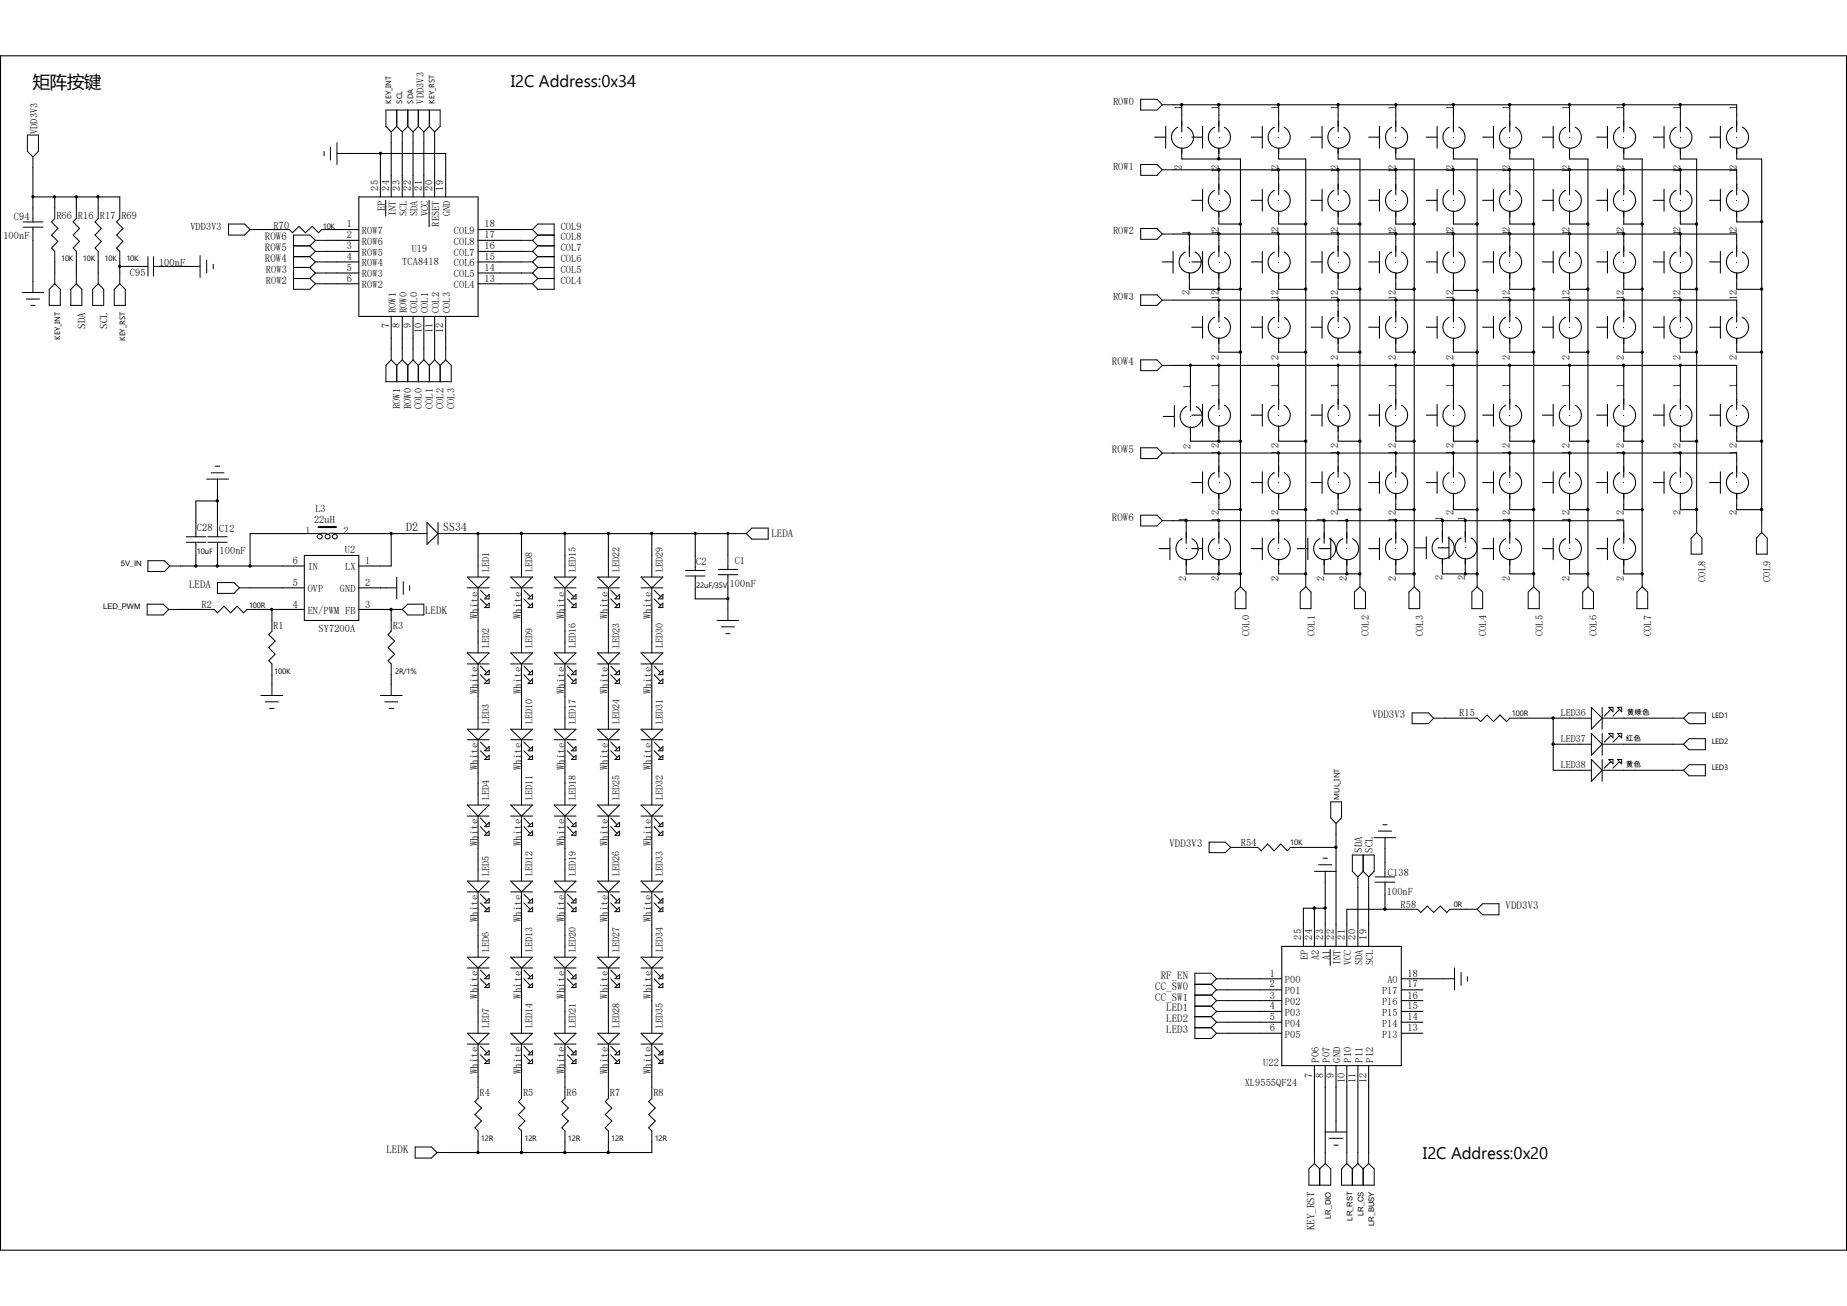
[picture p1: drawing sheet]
<svg xmlns="http://www.w3.org/2000/svg" width="297mm" height="210mm" viewBox="0 0 297 210" stroke-linecap="round" stroke-linejoin="round" font-family="sans-serif">
<defs><g id="words">
<text font-size="2.8" x="5.3" y="14.2">矩阵按键</text>
<g font-size="2.7">
<text x="82.1" y="14.1">I2C Address:0x34</text>
<text x="228.8" y="186.4">I2C Address:0x20</text>
</g>
<g font-size="1.9">
<text x="65.3" y="85.4">D2</text>
<text x="71.2" y="85.4">SS34</text>
</g>
<g font-size="1.7">
<text x="68.2" y="16.7" transform="rotate(-90 68.2 16.7)">VDD3V3</text>
<text x="179" y="16.8">ROW0</text>
<text x="190" y="17.7" transform="rotate(-90 190 17.7)">1</text>
<text x="196" y="17.7" transform="rotate(-90 196 17.7)">1</text>
<text x="205.6" y="17.7" transform="rotate(-90 205.6 17.7)">1</text>
<text x="215.2" y="17.7" transform="rotate(-90 215.2 17.7)">1</text>
<text x="224.5" y="17.7" transform="rotate(-90 224.5 17.7)">1</text>
<text x="233.7" y="17.7" transform="rotate(-90 233.7 17.7)">1</text>
<text x="242.8" y="17.7" transform="rotate(-90 242.8 17.7)">1</text>
<text x="252.4" y="17.7" transform="rotate(-90 252.4 17.7)">1</text>
<text x="261.1" y="17.7" transform="rotate(-90 261.1 17.7)">1</text>
<text x="270.2" y="17.7" transform="rotate(-90 270.2 17.7)">1</text>
<text x="279.3" y="17.7" transform="rotate(-90 279.3 17.7)">1</text>
<text x="6.1" y="21.5" transform="rotate(-90 6.1 21.5)">VDD3V3</text>
<text x="179" y="27.3">ROW1</text>
<text x="190" y="27.3" transform="rotate(-90 190 27.3)">2</text>
<text x="196" y="27.9" transform="rotate(-90 196 27.9)">1</text>
<text x="196" y="27.3" transform="rotate(-90 196 27.3)">2</text>
<text x="205.6" y="27.9" transform="rotate(-90 205.6 27.9)">1</text>
<text x="205.6" y="27.3" transform="rotate(-90 205.6 27.3)">2</text>
<text x="215.2" y="27.9" transform="rotate(-90 215.2 27.9)">1</text>
<text x="215.2" y="27.3" transform="rotate(-90 215.2 27.3)">2</text>
<text x="224.5" y="27.9" transform="rotate(-90 224.5 27.9)">1</text>
<text x="224.5" y="27.3" transform="rotate(-90 224.5 27.3)">2</text>
<text x="233.7" y="27.9" transform="rotate(-90 233.7 27.9)">1</text>
<text x="233.7" y="27.3" transform="rotate(-90 233.7 27.3)">2</text>
<text x="242.8" y="27.9" transform="rotate(-90 242.8 27.9)">1</text>
<text x="242.8" y="27.3" transform="rotate(-90 242.8 27.3)">2</text>
<text x="252.4" y="27.9" transform="rotate(-90 252.4 27.9)">1</text>
<text x="252.4" y="27.3" transform="rotate(-90 252.4 27.3)">2</text>
<text x="261.1" y="27.9" transform="rotate(-90 261.1 27.9)">1</text>
<text x="261.1" y="27.3" transform="rotate(-90 261.1 27.3)">2</text>
<text x="270.2" y="27.9" transform="rotate(-90 270.2 27.9)">1</text>
<text x="270.2" y="27.3" transform="rotate(-90 270.2 27.3)">2</text>
<text x="279.3" y="27.9" transform="rotate(-90 279.3 27.9)">1</text>
<text x="279.3" y="27.3" transform="rotate(-90 279.3 27.3)">2</text>
<text x="2.2" y="35.4">C94</text>
<text x="9.1" y="35.1">R66 R16 R17 R69</text>
<text x="60.8" y="30.7" transform="rotate(-90 60.8 30.7)">25</text>
<text x="61.9" y="33.9" transform="rotate(-90 61.9 33.9)">EP</text>
<text x="62.6" y="30.7" transform="rotate(-90 62.6 30.7)">24</text>
<text x="63.6" y="34.8" transform="rotate(-90 63.6 34.8)">INT</text>
<text x="64.3" y="30.7" transform="rotate(-90 64.3 30.7)">23</text>
<text x="65.4" y="34.8" transform="rotate(-90 65.4 34.8)">SCL</text>
<text x="66.1" y="30.7" transform="rotate(-90 66.1 30.7)">22</text>
<text x="67.1" y="34.8" transform="rotate(-90 67.1 34.8)">SDA</text>
<text x="67.8" y="30.7" transform="rotate(-90 67.8 30.7)">21</text>
<text x="68.9" y="34.8" transform="rotate(-90 68.9 34.8)">VCC</text>
<text x="69.6" y="30.7" transform="rotate(-90 69.6 30.7)">20</text>
<text x="71.3" y="30.7" transform="rotate(-90 71.3 30.7)">19</text>
<text x="72.4" y="34.8" transform="rotate(-90 72.4 34.8)">GND</text>
<text x=".6" y="38.4">100nF</text>
<text x="30.6" y="36.9">VDD3V3</text>
<text x="42.6" y="40.4">ROW5</text>
<text x="42.6" y="38.7">ROW6</text>
<text x="44" y="36.7">R70</text>
<text x="55.8" y="36.5">1</text>
<text x="55.8" y="38.3">2</text>
<text x="55.8" y="40">3</text>
<text x="55.8" y="41.8">4</text>
<text x="58.2" y="37.6">ROW7</text>
<text x="58.2" y="39.4">ROW6</text>
<text x="58.2" y="41.1">ROW5</text>
<text x="66.2" y="40.6">U19</text>
<text x="70.6" y="36.4" transform="rotate(-90 70.6 36.4)">RESET</text>
<text x="73" y="41.1">COL7</text>
<text x="73" y="39.4">COL8</text>
<text x="73" y="37.6">COL9</text>
<text x="77.9" y="41.8">15</text>
<text x="77.9" y="40">16</text>
<text x="77.9" y="38.3">17</text>
<text x="77.9" y="36.5">18</text>
<text x="90.2" y="40.4">COL7</text>
<text x="90.2" y="38.7">COL8</text>
<text x="90.2" y="36.9">COL9</text>
<text x="179" y="37.6">ROW2</text>
<text x="191.3" y="37.8" transform="rotate(-90 191.3 37.8)">1</text>
<text x="196" y="37.8" transform="rotate(-90 196 37.8)">12</text>
<text x="205.6" y="37.8" transform="rotate(-90 205.6 37.8)">12</text>
<text x="215.2" y="37.8" transform="rotate(-90 215.2 37.8)">12</text>
<text x="224.5" y="37.8" transform="rotate(-90 224.5 37.8)">12</text>
<text x="233.7" y="37.8" transform="rotate(-90 233.7 37.8)">12</text>
<text x="242.8" y="37.8" transform="rotate(-90 242.8 37.8)">12</text>
<text x="252.4" y="37.8" transform="rotate(-90 252.4 37.8)">12</text>
<text x="261.1" y="37.8" transform="rotate(-90 261.1 37.8)">12</text>
<text x="270.2" y="37.8" transform="rotate(-90 270.2 37.8)">12</text>
<text x="279.3" y="37.8" transform="rotate(-90 279.3 37.8)">12</text>
<text x="20.9" y="44.4">C95</text>
<text x="25.6" y="42.8">100nF</text>
<text x="42.6" y="42.1">ROW4</text>
<text x="42.8" y="45.6">ROW2</text>
<text x="42.8" y="43.9">ROW3</text>
<text x="55.8" y="43.5">5</text>
<text x="55.8" y="45.3">6</text>
<text x="58.2" y="42.8">ROW4</text>
<text x="58.2" y="44.6">ROW3</text>
<text x="58.2" y="46.4">ROW2</text>
<text x="64.7" y="42.5">TCA8418</text>
<text x="73" y="46.4">COL4</text>
<text x="73" y="44.6">COL5</text>
<text x="73" y="42.8">COL6</text>
<text x="77.9" y="45.3">13</text>
<text x="77.9" y="43.5">14</text>
<text x="90.2" y="45.6">COL4</text>
<text x="90.2" y="43.9">COL5</text>
<text x="90.2" y="42.1">COL6</text>
<text x="191.3" y="47.4" transform="rotate(-90 191.3 47.4)">2</text>
<text x="13.8" y="52.9" transform="rotate(-90 13.8 52.9)">SDA</text>
<text x="17.3" y="52.9" transform="rotate(-90 17.3 52.9)">SCL</text>
<text x="62.6" y="52.7" transform="rotate(-90 62.6 52.7)">7</text>
<text x="63.6" y="50.4" transform="rotate(-90 63.6 50.4)">ROW1</text>
<text x="64.3" y="52.7" transform="rotate(-90 64.3 52.7)">8</text>
<text x="65.4" y="50.4" transform="rotate(-90 65.4 50.4)">ROW0</text>
<text x="66.1" y="52.7" transform="rotate(-90 66.1 52.7)">9</text>
<text x="67.1" y="50.4" transform="rotate(-90 67.1 50.4)">COL0</text>
<text x="67.8" y="53.6" transform="rotate(-90 67.8 53.6)">10</text>
<text x="68.9" y="50.4" transform="rotate(-90 68.9 50.4)">COL1</text>
<text x="69.6" y="53.6" transform="rotate(-90 69.6 53.6)">11</text>
<text x="70.6" y="50.4" transform="rotate(-90 70.6 50.4)">COL2</text>
<text x="71.3" y="53.6" transform="rotate(-90 71.3 53.6)">12</text>
<text x="72.4" y="50.4" transform="rotate(-90 72.4 50.4)">COL3</text>
<text x="179" y="48.3">ROW3</text>
<text x="196" y="48.3" transform="rotate(-90 196 48.3)">12</text>
<text x="205.6" y="48.3" transform="rotate(-90 205.6 48.3)">12</text>
<text x="215.2" y="48.3" transform="rotate(-90 215.2 48.3)">12</text>
<text x="224.5" y="48.3" transform="rotate(-90 224.5 48.3)">12</text>
<text x="233.7" y="48.3" transform="rotate(-90 233.7 48.3)">12</text>
<text x="242.8" y="48.3" transform="rotate(-90 242.8 48.3)">12</text>
<text x="252.4" y="48.3" transform="rotate(-90 252.4 48.3)">12</text>
<text x="261.1" y="48.3" transform="rotate(-90 261.1 48.3)">12</text>
<text x="270.2" y="48.3" transform="rotate(-90 270.2 48.3)">12</text>
<text x="279.3" y="48.3" transform="rotate(-90 279.3 48.3)">12</text>
<text x="178.8" y="58.8">ROW4</text>
<text x="196" y="57.8" transform="rotate(-90 196 57.8)">2</text>
<text x="205.6" y="57.8" transform="rotate(-90 205.6 57.8)">2</text>
<text x="215.2" y="57.8" transform="rotate(-90 215.2 57.8)">2</text>
<text x="224.5" y="57.8" transform="rotate(-90 224.5 57.8)">2</text>
<text x="233.7" y="57.8" transform="rotate(-90 233.7 57.8)">2</text>
<text x="242.8" y="57.8" transform="rotate(-90 242.8 57.8)">2</text>
<text x="252.4" y="57.8" transform="rotate(-90 252.4 57.8)">2</text>
<text x="261.1" y="57.8" transform="rotate(-90 261.1 57.8)">2</text>
<text x="270.2" y="57.8" transform="rotate(-90 270.2 57.8)">2</text>
<text x="279.3" y="57.8" transform="rotate(-90 279.3 57.8)">2</text>
<text x="64.3" y="65.8" transform="rotate(-90 64.3 65.8)">ROW1</text>
<text x="66.1" y="65.8" transform="rotate(-90 66.1 65.8)">ROW0</text>
<text x="67.9" y="65.8" transform="rotate(-90 67.9 65.8)">COL0</text>
<text x="69.6" y="65.8" transform="rotate(-90 69.6 65.8)">COL1</text>
<text x="71.3" y="65.8" transform="rotate(-90 71.3 65.8)">COL2</text>
<text x="73.1" y="65.8" transform="rotate(-90 73.1 65.8)">COL3</text>
<text x="191.4" y="62.6" transform="rotate(-90 191.4 62.6)">1</text>
<text x="196" y="62.4" transform="rotate(-90 196 62.4)">1</text>
<text x="205.6" y="62.4" transform="rotate(-90 205.6 62.4)">1</text>
<text x="215.2" y="62.4" transform="rotate(-90 215.2 62.4)">1</text>
<text x="224.5" y="62.4" transform="rotate(-90 224.5 62.4)">1</text>
<text x="233.7" y="62.4" transform="rotate(-90 233.7 62.4)">1</text>
<text x="242.8" y="62.4" transform="rotate(-90 242.8 62.4)">1</text>
<text x="252.4" y="62.4" transform="rotate(-90 252.4 62.4)">1</text>
<text x="261.1" y="62.4" transform="rotate(-90 261.1 62.4)">1</text>
<text x="270.2" y="62.4" transform="rotate(-90 270.2 62.4)">1</text>
<text x="279.3" y="62.4" transform="rotate(-90 279.3 62.4)">1</text>
<text x="178.8" y="72.9">ROW5</text>
<text x="191.4" y="72.2" transform="rotate(-90 191.4 72.2)">2</text>
<text x="196" y="73.2" transform="rotate(-90 196 73.2)">1</text>
<text x="196" y="72" transform="rotate(-90 196 72)">2</text>
<text x="205.6" y="73.2" transform="rotate(-90 205.6 73.2)">1</text>
<text x="205.6" y="72" transform="rotate(-90 205.6 72)">2</text>
<text x="215.2" y="73.2" transform="rotate(-90 215.2 73.2)">1</text>
<text x="215.2" y="72" transform="rotate(-90 215.2 72)">2</text>
<text x="224.5" y="73.2" transform="rotate(-90 224.5 73.2)">1</text>
<text x="224.5" y="72" transform="rotate(-90 224.5 72)">2</text>
<text x="233.7" y="73.2" transform="rotate(-90 233.7 73.2)">1</text>
<text x="233.7" y="72" transform="rotate(-90 233.7 72)">2</text>
<text x="242.8" y="73.2" transform="rotate(-90 242.8 73.2)">1</text>
<text x="242.8" y="72" transform="rotate(-90 242.8 72)">2</text>
<text x="252.4" y="73.2" transform="rotate(-90 252.4 73.2)">1</text>
<text x="252.4" y="72" transform="rotate(-90 252.4 72)">2</text>
<text x="261.1" y="73.2" transform="rotate(-90 261.1 73.2)">1</text>
<text x="261.1" y="72" transform="rotate(-90 261.1 72)">2</text>
<text x="270.2" y="73.2" transform="rotate(-90 270.2 73.2)">1</text>
<text x="270.2" y="72" transform="rotate(-90 270.2 72)">2</text>
<text x="279.3" y="73.2" transform="rotate(-90 279.3 73.2)">1</text>
<text x="279.3" y="72" transform="rotate(-90 279.3 72)">2</text>
<text x="50.7" y="82.3">L3</text>
<text x="178.8" y="83.7">ROW6</text>
<text x="190.8" y="83.9" transform="rotate(-90 190.8 83.9)">1</text>
<text x="196" y="83.9" transform="rotate(-90 196 83.9)">12</text>
<text x="205.6" y="83.9" transform="rotate(-90 205.6 83.9)">12</text>
<text x="212.9" y="83.9" transform="rotate(-90 212.9 83.9)">1</text>
<text x="215.2" y="82.8" transform="rotate(-90 215.2 82.8)">2</text>
<text x="224.5" y="83.9" transform="rotate(-90 224.5 83.9)">12</text>
<text x="231.9" y="83.7" transform="rotate(-90 231.9 83.7)">1</text>
<text x="233.7" y="82.8" transform="rotate(-90 233.7 82.8)">2</text>
<text x="235.6" y="83.7" transform="rotate(-90 235.6 83.7)">1</text>
<text x="242.8" y="83.9" transform="rotate(-90 242.8 83.9)">12</text>
<text x="252.4" y="83.9" transform="rotate(-90 252.4 83.9)">12</text>
<text x="261.1" y="83.9" transform="rotate(-90 261.1 83.9)">12</text>
<text x="270.2" y="82.8" transform="rotate(-90 270.2 82.8)">2</text>
<text x="279.3" y="82.8" transform="rotate(-90 279.3 82.8)">2</text>
<text x="31.7" y="85.4">C28 C12</text>
<text x="35.3" y="89.2">100nF</text>
<text x="49.1" y="85.8">1</text>
<text x="50.5" y="84">22uH</text>
<text x="55.2" y="85.8">2</text>
<text x="55.5" y="88.9">U2</text>
<text x="124" y="86.3">LEDA</text>
<text x="216.4" y="84" transform="rotate(-90 216.4 84)">1</text>
<text x="30.4" y="94.5">LEDA</text>
<text x="47.1" y="94.2">5</text>
<text x="47.1" y="90.7">6</text>
<text x="49.5" y="95.2">OVP</text>
<text x="49.5" y="91.7">IN</text>
<text x="54.7" y="95.2">GND</text>
<text x="55.5" y="91.7">LX</text>
<text x="58.7" y="90.7">1</text>
<text x="58.7" y="94.2">2</text>
<text x="112" y="90.9">C2</text>
<text x="117.3" y="94.4">100nF</text>
<text x="118.2" y="90.8">C1</text>
<text x="190.8" y="93.5" transform="rotate(-90 190.8 93.5)">2</text>
<text x="196" y="93.5" transform="rotate(-90 196 93.5)">2</text>
<text x="205.6" y="93.5" transform="rotate(-90 205.6 93.5)">2</text>
<text x="212.9" y="93.5" transform="rotate(-90 212.9 93.5)">2</text>
<text x="216.6" y="93.5" transform="rotate(-90 216.6 93.5)">2</text>
<text x="224.5" y="93.5" transform="rotate(-90 224.5 93.5)">2</text>
<text x="231.9" y="93.3" transform="rotate(-90 231.9 93.3)">2</text>
<text x="235.6" y="93.3" transform="rotate(-90 235.6 93.3)">2</text>
<text x="242.8" y="93.5" transform="rotate(-90 242.8 93.5)">2</text>
<text x="252.4" y="93.5" transform="rotate(-90 252.4 93.5)">2</text>
<text x="261.1" y="93.5" transform="rotate(-90 261.1 93.5)">2</text>
<text x="274.3" y="93.6" transform="rotate(-90 274.3 93.6)">COL8</text>
<text x="284.7" y="93.6" transform="rotate(-90 284.7 93.6)">COL9</text>
<text x="32.4" y="97.7">R2</text>
<text x="43.9" y="101.2">R1</text>
<text x="47.1" y="97.7">4</text>
<text x="49.5" y="98.7">EN/PWM FB</text>
<text x="51.2" y="101.6">SY7200A</text>
<text x="58.7" y="97.7">3</text>
<text x="63.2" y="101.2">R3</text>
<text x="68.4" y="98.7">LEDK</text>
<text x="76.8" y="99.6" transform="rotate(-90 76.8 99.6)">White</text>
<text x="83.8" y="99.6" transform="rotate(-90 83.8 99.6)">White</text>
<text x="90.8" y="99.6" transform="rotate(-90 90.8 99.6)">White</text>
<text x="97.7" y="99.6" transform="rotate(-90 97.7 99.6)">White</text>
<text x="104.7" y="99.6" transform="rotate(-90 104.7 99.6)">White</text>
<text x="200.9" y="102.3" transform="rotate(-90 200.9 102.3)">COL0</text>
<text x="211.4" y="102.3" transform="rotate(-90 211.4 102.3)">COL1</text>
<text x="220.1" y="102.3" transform="rotate(-90 220.1 102.3)">COL2</text>
<text x="228.9" y="102.3" transform="rotate(-90 228.9 102.3)">COL3</text>
<text x="239" y="102.3" transform="rotate(-90 239 102.3)">COL4</text>
<text x="248.1" y="102.3" transform="rotate(-90 248.1 102.3)">COL5</text>
<text x="256.8" y="102.3" transform="rotate(-90 256.8 102.3)">COL6</text>
<text x="265.5" y="102.3" transform="rotate(-90 265.5 102.3)">COL7</text>
<text x="76.8" y="111.7" transform="rotate(-90 76.8 111.7)">White</text>
<text x="83.8" y="111.7" transform="rotate(-90 83.8 111.7)">White</text>
<text x="90.8" y="111.7" transform="rotate(-90 90.8 111.7)">White</text>
<text x="97.7" y="111.7" transform="rotate(-90 97.7 111.7)">White</text>
<text x="104.7" y="111.7" transform="rotate(-90 104.7 111.7)">White</text>
<text x="220.7" y="115.5">VDD3V3</text>
<text x="234.7" y="115.1">R15</text>
<text x="76.8" y="123.9" transform="rotate(-90 76.8 123.9)">White</text>
<text x="83.8" y="123.9" transform="rotate(-90 83.8 123.9)">White</text>
<text x="90.8" y="123.9" transform="rotate(-90 90.8 123.9)">White</text>
<text x="97.7" y="123.9" transform="rotate(-90 97.7 123.9)">White</text>
<text x="104.7" y="123.9" transform="rotate(-90 104.7 123.9)">White</text>
<text x="76.8" y="136.1" transform="rotate(-90 76.8 136.1)">White</text>
<text x="83.8" y="136.1" transform="rotate(-90 83.8 136.1)">White</text>
<text x="90.8" y="136.1" transform="rotate(-90 90.8 136.1)">White</text>
<text x="97.7" y="136.1" transform="rotate(-90 97.7 136.1)">White</text>
<text x="104.7" y="136.1" transform="rotate(-90 104.7 136.1)">White</text>
<text x="188" y="136.3">VDD3V3</text>
<text x="199.6" y="136.1">R54</text>
<text x="219" y="137.1" transform="rotate(-90 219 137.1)">SDA</text>
<text x="220.8" y="137.1" transform="rotate(-90 220.8 137.1)">SCL</text>
<text x="223" y="144">100nF</text>
<text x="223.2" y="140.8">C138</text>
<text x="76.8" y="148.3" transform="rotate(-90 76.8 148.3)">White</text>
<text x="83.8" y="148.3" transform="rotate(-90 83.8 148.3)">White</text>
<text x="90.8" y="148.3" transform="rotate(-90 90.8 148.3)">White</text>
<text x="97.7" y="148.3" transform="rotate(-90 97.7 148.3)">White</text>
<text x="104.7" y="148.3" transform="rotate(-90 104.7 148.3)">White</text>
<text x="225.2" y="146">R58</text>
<text x="242.1" y="146.2">VDD3V3</text>
<text x="209.3" y="151.1" transform="rotate(-90 209.3 151.1)">25</text>
<text x="210.3" y="154.4" transform="rotate(-90 210.3 154.4)">EP</text>
<text x="211" y="151.1" transform="rotate(-90 211 151.1)">24</text>
<text x="212.1" y="154.4" transform="rotate(-90 212.1 154.4)">A2</text>
<text x="212.8" y="151.1" transform="rotate(-90 212.8 151.1)">23</text>
<text x="213.8" y="154.4" transform="rotate(-90 213.8 154.4)">A1</text>
<text x="214.5" y="151.1" transform="rotate(-90 214.5 151.1)">22</text>
<text x="215.6" y="155.2" transform="rotate(-90 215.6 155.2)">INT</text>
<text x="216.2" y="151.1" transform="rotate(-90 216.2 151.1)">21</text>
<text x="217.3" y="155.2" transform="rotate(-90 217.3 155.2)">VCC</text>
<text x="218" y="151.1" transform="rotate(-90 218 151.1)">20</text>
<text x="219.1" y="155.2" transform="rotate(-90 219.1 155.2)">SDA</text>
<text x="219.8" y="151.1" transform="rotate(-90 219.8 151.1)">19</text>
<text x="220.8" y="155.2" transform="rotate(-90 220.8 155.2)">SCL</text>
<text x="76.8" y="160.6" transform="rotate(-90 76.8 160.6)">White</text>
<text x="83.8" y="160.6" transform="rotate(-90 83.8 160.6)">White</text>
<text x="90.8" y="160.6" transform="rotate(-90 90.8 160.6)">White</text>
<text x="97.7" y="160.6" transform="rotate(-90 97.7 160.6)">White</text>
<text x="104.7" y="160.6" transform="rotate(-90 104.7 160.6)">White</text>
<text x="185.8" y="159.2">CC_SW0</text>
<text x="185.8" y="160.9">CC_SW1</text>
<text x="186.6" y="157.4">RF_EN</text>
<text x="204.2" y="157.1">1</text>
<text x="204.2" y="158.8">2</text>
<text x="204.2" y="160.6">3</text>
<text x="206.6" y="158.1">P00</text>
<text x="206.6" y="159.9">P01</text>
<text x="206.6" y="161.6">P02</text>
<text x="222.2" y="161.6">P16</text>
<text x="222.2" y="159.9">P17</text>
<text x="223.1" y="158.1">A0</text>
<text x="226.4" y="160.6">16</text>
<text x="226.4" y="158.8">17</text>
<text x="226.4" y="157.1">18</text>
<text x="187.5" y="162.6">LED1</text>
<text x="187.5" y="164.4">LED2</text>
<text x="187.5" y="166.2">LED3</text>
<text x="204.2" y="162.3">4</text>
<text x="204.2" y="164">5</text>
<text x="204.2" y="165.8">6</text>
<text x="206.6" y="163.4">P03</text>
<text x="206.6" y="165.1">P04</text>
<text x="206.6" y="166.9">P05</text>
<text x="222.2" y="166.9">P13</text>
<text x="222.2" y="165.1">P14</text>
<text x="222.2" y="163.4">P15</text>
<text x="226.4" y="165.8">13</text>
<text x="226.4" y="164">14</text>
<text x="226.4" y="162.3">15</text>
<text x="76.8" y="172.8" transform="rotate(-90 76.8 172.8)">White</text>
<text x="83.8" y="172.8" transform="rotate(-90 83.8 172.8)">White</text>
<text x="90.8" y="172.8" transform="rotate(-90 90.8 172.8)">White</text>
<text x="97.7" y="172.8" transform="rotate(-90 97.7 172.8)">White</text>
<text x="104.7" y="172.8" transform="rotate(-90 104.7 172.8)">White</text>
<text x="203.1" y="171.4">U22</text>
<text x="211" y="173.3" transform="rotate(-90 211 173.3)">7</text>
<text x="212.1" y="170.9" transform="rotate(-90 212.1 170.9)">P06</text>
<text x="212.8" y="173.3" transform="rotate(-90 212.8 173.3)">8</text>
<text x="213.8" y="170.9" transform="rotate(-90 213.8 170.9)">P07</text>
<text x="214.5" y="173.3" transform="rotate(-90 214.5 173.3)">9</text>
<text x="215.6" y="170.9" transform="rotate(-90 215.6 170.9)">GND</text>
<text x="217.3" y="170.9" transform="rotate(-90 217.3 170.9)">P10</text>
<text x="219.1" y="170.9" transform="rotate(-90 219.1 170.9)">P11</text>
<text x="220.8" y="170.9" transform="rotate(-90 220.8 170.9)">P12</text>
<text x="77.1" y="176.3">R4</text>
<text x="84.1" y="176.3">R5</text>
<text x="91.1" y="176.3">R6</text>
<text x="98.1" y="176.3">R7</text>
<text x="105.1" y="176.3">R8</text>
<text x="200.2" y="174.6">XL9555QF24</text>
<text x="216.2" y="174.1" transform="rotate(-90 216.2 174.1)">10</text>
<text x="218" y="174.1" transform="rotate(-90 218 174.1)">11</text>
<text x="219.8" y="174.1" transform="rotate(-90 219.8 174.1)">12</text>
<text x="62.1" y="185.3">LEDK</text>
<text x="211.4" y="197.9" transform="rotate(-90 211.4 197.9)">KEY_RST</text>
</g>
<g font-size="1.6">
<text x="78.7" y="91.9" transform="rotate(-90 78.7 91.9)">LED1</text>
<text x="85.6" y="91.9" transform="rotate(-90 85.6 91.9)">LED8</text>
<text x="92.6" y="91.9" transform="rotate(-90 92.6 91.9)">LED15</text>
<text x="99.6" y="91.9" transform="rotate(-90 99.6 91.9)">LED22</text>
<text x="106.6" y="91.9" transform="rotate(-90 106.6 91.9)">LED29</text>
<text x="78.7" y="104.1" transform="rotate(-90 78.7 104.1)">LED2</text>
<text x="85.6" y="104.1" transform="rotate(-90 85.6 104.1)">LED9</text>
<text x="92.6" y="104.1" transform="rotate(-90 92.6 104.1)">LED16</text>
<text x="99.6" y="104.1" transform="rotate(-90 99.6 104.1)">LED23</text>
<text x="106.6" y="104.1" transform="rotate(-90 106.6 104.1)">LED30</text>
<text x="78.7" y="116.4" transform="rotate(-90 78.7 116.4)">LED3</text>
<text x="85.6" y="116.4" transform="rotate(-90 85.6 116.4)">LED10</text>
<text x="92.6" y="116.4" transform="rotate(-90 92.6 116.4)">LED17</text>
<text x="99.6" y="116.4" transform="rotate(-90 99.6 116.4)">LED24</text>
<text x="106.6" y="116.4" transform="rotate(-90 106.6 116.4)">LED31</text>
<text x="251" y="115.1">LED36</text>
<text x="251" y="119.3">LED37</text>
<text x="251" y="123.5">LED38</text>
<text x="78.7" y="128.6" transform="rotate(-90 78.7 128.6)">LED4</text>
<text x="85.6" y="128.6" transform="rotate(-90 85.6 128.6)">LED11</text>
<text x="92.6" y="128.6" transform="rotate(-90 92.6 128.6)">LED18</text>
<text x="99.6" y="128.6" transform="rotate(-90 99.6 128.6)">LED25</text>
<text x="106.6" y="128.6" transform="rotate(-90 106.6 128.6)">LED32</text>
<text x="78.7" y="140.8" transform="rotate(-90 78.7 140.8)">LED5</text>
<text x="85.6" y="140.8" transform="rotate(-90 85.6 140.8)">LED12</text>
<text x="92.6" y="140.8" transform="rotate(-90 92.6 140.8)">LED19</text>
<text x="99.6" y="140.8" transform="rotate(-90 99.6 140.8)">LED26</text>
<text x="106.6" y="140.8" transform="rotate(-90 106.6 140.8)">LED33</text>
<text x="78.7" y="153" transform="rotate(-90 78.7 153)">LED6</text>
<text x="85.6" y="153" transform="rotate(-90 85.6 153)">LED13</text>
<text x="92.6" y="153" transform="rotate(-90 92.6 153)">LED20</text>
<text x="99.6" y="153" transform="rotate(-90 99.6 153)">LED27</text>
<text x="106.6" y="153" transform="rotate(-90 106.6 153)">LED34</text>
<text x="78.7" y="165.3" transform="rotate(-90 78.7 165.3)">LED7</text>
<text x="85.6" y="165.3" transform="rotate(-90 85.6 165.3)">LED14</text>
<text x="92.6" y="165.3" transform="rotate(-90 92.6 165.3)">LED21</text>
<text x="99.6" y="165.3" transform="rotate(-90 99.6 165.3)">LED28</text>
<text x="106.6" y="165.3" transform="rotate(-90 106.6 165.3)">LED35</text>
</g>
<g font-size="1.2">
<text x="62.9" y="16.7" transform="rotate(-90 62.9 16.7)">KEY_INT</text>
<text x="64.7" y="16.7" transform="rotate(-90 64.7 16.7)">SCL</text>
<text x="66.4" y="16.7" transform="rotate(-90 66.4 16.7)">SDA</text>
<text x="69.9" y="16.7" transform="rotate(-90 69.9 16.7)">KEY_RST</text>
<text x="9.8" y="42">10K</text>
<text x="13.3" y="42">10K</text>
<text x="16.8" y="42">10K</text>
<text x="20.3" y="42">10K</text>
<text x="51.9" y="36.7">10K</text>
<text x="9.7" y="54.7" transform="rotate(-90 9.7 54.7)">KEY_INT</text>
<text x="20.2" y="54.8" transform="rotate(-90 20.2 54.8)">KEY_RST</text>
<text x="31.7" y="89.1">10uF</text>
<text x="19.4" y="91">5V_IN</text>
<text x="112" y="94.5">22uF/35V</text>
<text x="16.6" y="98">LED_PWM</text>
<text x="40" y="97.7">100R</text>
<text x="44.1" y="108.3">100K</text>
<text x="63.5" y="108.3">2R/1%</text>
<text x="243.1" y="115.1">100R</text>
<text x="261.5" y="119.2">红色</text>
<text x="261.6" y="115">黄绿色</text>
<text x="275.3" y="115.5">LED1</text>
<text x="275.3" y="119.7">LED2</text>
<text x="261.5" y="123.4">黄色</text>
<text x="275.3" y="123.9">LED3</text>
<text x="215.4" y="128.6" transform="rotate(-90 215.4 128.6)">MUL_INT</text>
<text x="207.5" y="135.9">10K</text>
<text x="233.8" y="145.9">0R</text>
<text x="77.3" y="183.4">12R</text>
<text x="84.3" y="183.4">12R</text>
<text x="91.3" y="183.4">12R</text>
<text x="98.3" y="183.4">12R</text>
<text x="105.3" y="183.4">12R</text>
<text x="214" y="196" transform="rotate(-90 214 196)">LR_DIO</text>
<text x="217.5" y="196.3" transform="rotate(-90 217.5 196.3)">LR_RST</text>
<text x="219.2" y="195.5" transform="rotate(-90 219.2 195.5)">LR_CS</text>
<text x="221" y="197.1" transform="rotate(-90 221 197.1)">LR_BUSY</text>
</g>
</g></defs>
<g fill="none" stroke="#000" stroke-width=".17">
<path d="M.1 9h296.8v192h-296.8zM188.6 16.8h90.7v1.8M190 16.8h.1M190 16.8v1.8M190 19.5v1.7M196 16.8v1.8M196 19.5v1.7M205.6 16.8v1.8M205.6 19.5v1.7M215.2 16.8v1.8M215.2 19.5v1.7M224.5 16.8v1.8"/>
<path d="M224.5 19.5v1.7M233.7 16.8v1.8M233.7 19.5v1.7M242.8 16.8v1.8M242.8 19.5v1.7M252.4 16.8v1.8M252.4 19.5v1.7M261.1 16.8v1.8M261.1 19.5v1.7M270.2 16.8v1.8M270.2 19.5v1.7M279.3 19.5v1.7"/>
<path d="M5.3 31.7h14v1.7M5.3 27v6.4M5.3 38.7v6.6M8.8 31.7v1.7M12.3 31.7v1.7M15.8 31.7v1.7M42 36.9h2.7M52.5 38.7h5.2M53.5 36.9h4.2M55.9 24.7h15.8v7M57.7 31.7h19.2v19.2h-19.2zM61.2 24.7v7"/>
<path d="M62 32.2v2.6M62.9 22.9v8.8M64.7 22.9v8.8M66.4 22.9v8.8M68.2 22.9v8.8M69 32.2v4.2M69.9 22.9v8.8M76.9 36.9h7M76.9 38.7h7M185.7 22.1h1.8M187.5 20.3v3.5M188.6 27.3h90.7v1.4"/>
<path d="M188.6 37.6h90.7v1.1M190 23.8v.9M190 25.6h9.5v67M191 20.5a1.78 1.78 0 0 1 .5 2.7 1.78 1.78 0 0 1-2.7 0 1.78 1.78 0 0 1 .6-2.7M191.3 37.6v1.1M191.3 39.5v1.8M191.6 22.1h1.8M191.6 32.2h1.8M193.4 20.3v3.5M193.4 30.4v3.6M196 25.6h.1M196 23.8v.9"/>
<path d="M196 27.3v1.4M196 29.6v1.7M196 34v.8M196 35.7v.3h3.5M196 37.6v1.1M196 39.5v1.8M196.9 20.5a1.77 1.77 0 0 1 .6 2.6 1.77 1.77 0 0 1-2.7 .1 1.77 1.77 0 0 1 .5-2.7M196.9 30.6a1.77 1.77 0 0 1 .6 2.7 1.77 1.77 0 0 1-2.7 .1 1.77 1.77 0 0 1 .5-2.8M201.2 22.1h1.8M201.2 32.2h1.8M203 20.3v3.5M203 30.4v3.6"/>
<path d="M205.6 23.8v.9M205.6 27.3v1.4M205.6 29.6v1.7M205.6 34v.8M205.6 35.7v.3h4.4M205.6 37.6v1.1M205.6 39.5v1.8M205.6 25.6h4.4v67M206.5 20.5a1.78 1.78 0 0 1 .6 2.7 1.78 1.78 0 0 1-2.8 0 1.78 1.78 0 0 1 .6-2.7M206.5 30.6a1.78 1.78 0 0 1 .6 2.7 1.78 1.78 0 0 1-2.8 0 1.78 1.78 0 0 1 .6-2.7M210.8 22.1h1.8M210.8 32.2h1.8"/>
<path d="M212.6 20.3v3.5M212.6 30.4v3.6M215.2 23.8v.9M215.2 27.3v1.4M215.2 29.6v1.7M215.2 34v.8M215.2 35.7v.3h3.5M215.2 37.6v1.1M215.2 39.5v1.8M215.2 25.6h3.5v67M216.1 20.5a1.78 1.78 0 0 1 .6 2.7 1.78 1.78 0 0 1-2.8 0 1.78 1.78 0 0 1 .6-2.7M216.1 30.6a1.78 1.78 0 0 1 .6 2.7 1.78 1.78 0 0 1-2.8 0 1.78 1.78 0 0 1 .6-2.7"/>
<path d="M220.1 22.1h1.7M220.1 32.2h1.7M221.8 20.3v3.5M221.8 30.4v3.6M224.5 23.8v.9M224.5 27.3v1.4M224.5 29.6v1.7M224.5 34v.8M224.5 35.7v.3h2.9M224.5 37.6v1.1M224.5 39.5v1.8M224.5 25.6h2.9v67"/>
<path d="M225.4 20.5a1.78 1.78 0 0 1 .6 2.7 1.78 1.78 0 0 1-2.8 0 1.78 1.78 0 0 1 .6-2.7M225.4 30.6a1.78 1.78 0 0 1 .6 2.7 1.78 1.78 0 0 1-2.8 0 1.78 1.78 0 0 1 .6-2.7M229.4 22.1h1.7M229.4 32.2h1.7M231.1 20.3v3.5M231.1 30.4v3.6M233.7 23.8v.9M233.7 27.3v1.4M233.7 29.6v1.7M233.7 34v.8M233.7 35.7v.3h3.8M233.7 37.6v1.1"/>
<path d="M233.7 39.5v1.8M233.7 25.6h3.8v67M234.6 20.5a1.77 1.77 0 0 1 .6 2.6 1.77 1.77 0 0 1-2.7 .1 1.77 1.77 0 0 1 .5-2.7M234.6 30.6a1.77 1.77 0 0 1 .6 2.7 1.77 1.77 0 0 1-2.7 .1 1.77 1.77 0 0 1 .5-2.8M238.4 22.1h1.8M238.4 32.2h1.8M240.2 20.3v3.5M240.2 30.4v3.6M242.8 23.8v.9M242.8 27.3v1.4M242.8 29.6v1.7M242.8 34v.8"/>
<path d="M242.8 35.7v.3h3.8M242.8 37.6v1.1M242.8 39.5v1.8M242.8 25.6h3.8v67M243.7 20.5a1.78 1.78 0 0 1 .6 2.7 1.78 1.78 0 0 1-2.8 0 1.78 1.78 0 0 1 .6-2.7M243.7 30.6a1.78 1.78 0 0 1 .6 2.7 1.78 1.78 0 0 1-2.8 0 1.78 1.78 0 0 1 .6-2.7M248 22.1h1.8M248 32.2h1.8M249.8 20.3v3.5M249.8 30.4v3.6M252.4 23.8v.9M252.4 27.3v1.4"/>
<path d="M252.4 29.6v1.7M252.4 34v.8M252.4 35.7v.3h3M252.4 37.6v1.1M252.4 39.5v1.8M252.4 25.6h3v67M253.3 20.5a1.78 1.78 0 0 1 .6 2.7 1.78 1.78 0 0 1-2.8 0 1.78 1.78 0 0 1 .6-2.7M253.3 30.6a1.78 1.78 0 0 1 .6 2.7 1.78 1.78 0 0 1-2.8 0 1.78 1.78 0 0 1 .6-2.7M256.8 22.1h1.7M256.8 32.2h1.7M258.5 20.3v3.5M258.5 30.4v3.6"/>
<path d="M261.1 23.8v.9M261.1 27.3v1.4M261.1 29.6v1.7M261.1 34v.8M261.1 35.7v.3h3M261.1 37.6v1.1M261.1 39.5v1.8M261.1 25.6h3v67M262 20.5a1.78 1.78 0 0 1 .6 2.7 1.78 1.78 0 0 1-2.7 0 1.78 1.78 0 0 1 .5-2.7M262 30.6a1.78 1.78 0 0 1 .6 2.7 1.78 1.78 0 0 1-2.7 0 1.78 1.78 0 0 1 .5-2.7M265.9 22.1h1.7M265.9 32.2h1.7"/>
<path d="M267.6 20.3v3.5M267.6 30.4v3.6M270.2 23.8v.9M270.2 27.3v1.4M270.2 29.6v1.7M270.2 34v.8M270.2 35.7v.3h2.6M270.2 37.6v1.1M270.2 39.5v1.8M270.2 25.6h2.6v58.3M271.1 20.5a1.77 1.77 0 0 1 .6 2.6 1.77 1.77 0 0 1-2.7 .1 1.77 1.77 0 0 1 .5-2.7M271.1 30.6a1.77 1.77 0 0 1 .6 2.7 1.77 1.77 0 0 1-2.7 .1 1.77 1.77 0 0 1 .5-2.8"/>
<path d="M274.9 22.1h1.7M274.9 32.2h1.7M276.6 20.3v3.5M276.6 30.4v3.6M279.3 23.8v.9M279.3 29.6v1.7M279.3 34v.8M279.3 39.5v1.8M279.3 25.6h4v58.3M279.3 35.7h4M280.2 20.5a1.78 1.78 0 0 1 .6 2.7 1.78 1.78 0 0 1-2.8 0 1.78 1.78 0 0 1 .6-2.7M280.2 30.6a1.78 1.78 0 0 1 .6 2.7 1.78 1.78 0 0 1-2.8 0 1.78 1.78 0 0 1 .6-2.7"/>
<path d="M8.8 42.1v1.8M12.3 42.1v1.8M15.8 42.1v1.8M19.3 42.1v1.8M19.3 42.8h2.2M26.8 42.8h3.6M52.5 40.4h5.2M52.5 42.1h5.2M52.5 43.9h5.2M52.5 45.6h5.2M62.9 50.9v5.2M64.7 50.9v5.2"/>
<path d="M66.4 50.9v5.2M68.2 50.9v5.2M69.9 50.9v5.2M71.7 50.9v5.2M76.9 40.4h7M76.9 42.1h7M76.9 43.9h7M76.9 45.6h7M186.9 42.1h1.7M188.6 48.3h90.7v.8M188.6 58.8h90.7v4.5M188.6 40.4v3.5"/>
<path d="M191.3 43.9v.9M191.3 45.6v.9h8.2M191.4 58.8h.1M191.4 58.8v4.7M191.6 42.1h1.8M191.6 52.6h1.8M192.2 40.5a1.78 1.78 0 0 1 .6 2.7 1.78 1.78 0 0 1-2.8 0 1.78 1.78 0 0 1 .6-2.7v.1M193.4 40.4v3.5M193.4 50.9v3.5M196 43.9v.9M196 45.6v.9M196 48.3v.8"/>
<path d="M196 50v1.8M196 54.4v.8M196 56.1v.5h3.5M196 58.8v4.5M196.9 40.5a1.77 1.77 0 0 1 .6 2.7 1.77 1.77 0 0 1-2.7 .1 1.77 1.77 0 0 1 .5-2.7M196.9 51a1.77 1.77 0 0 1 .6 2.7 1.77 1.77 0 0 1-2.7 .1 1.77 1.77 0 0 1 .5-2.7M201.2 42.1h1.8M201.2 52.6h1.8M203 40.4v3.5M203 50.9v3.5M205.6 43.9v.9M205.6 45.6v.9h4.4"/>
<path d="M205.6 48.3v.8M205.6 50v1.8M205.6 54.4v.8M205.6 56.1v.5h4.4M205.6 58.8v4.5M206.5 40.5a1.78 1.78 0 0 1 .6 2.7 1.78 1.78 0 0 1-2.8 0 1.78 1.78 0 0 1 .6-2.7v.1M206.5 51a1.78 1.78 0 0 1 .6 2.7 1.78 1.78 0 0 1-2.8 0 1.78 1.78 0 0 1 .6-2.7v.1M210.8 42.1h1.8M210.8 52.6h1.8M212.6 40.4v3.5M212.6 50.9v3.5M215.2 43.9v.9"/>
<path d="M215.2 45.6v.9h3.5M215.2 48.3v.8M215.2 50v1.8M215.2 54.4v.8M215.2 56.1v.5h3.5M215.2 58.8v4.5M216.1 40.5a1.78 1.78 0 0 1 .6 2.7 1.78 1.78 0 0 1-2.8 0 1.78 1.78 0 0 1 .6-2.7v.1M216.1 51a1.78 1.78 0 0 1 .6 2.7 1.78 1.78 0 0 1-2.8 0 1.78 1.78 0 0 1 .6-2.7v.1M220.1 42.1h1.7M220.1 52.6h1.7M221.8 40.4v3.5M221.8 50.9v3.5"/>
<path d="M224.5 43.9v.9M224.5 45.6v.9h2.9M224.5 48.3v.8M224.5 50v1.8M224.5 54.4v.8M224.5 56.1v.5h2.9M224.5 58.8v4.5M225.4 40.5a1.78 1.78 0 0 1 .6 2.7 1.78 1.78 0 0 1-2.8 0 1.78 1.78 0 0 1 .6-2.7v.1M225.4 51a1.78 1.78 0 0 1 .6 2.7 1.78 1.78 0 0 1-2.8 0 1.78 1.78 0 0 1 .6-2.7v.1M229.4 42.1h1.7M229.4 52.6h1.7M231.1 40.4v3.5"/>
<path d="M231.1 50.9v3.5M233.7 43.9v.9M233.7 45.6v1.1h3.8M233.7 48.3v.8M233.7 50v1.8M233.7 54.4v.8M233.7 56.1v.5h3.8M233.7 58.8v4.5M234.6 40.5a1.77 1.77 0 0 1 .6 2.7 1.77 1.77 0 0 1-2.7 .1 1.77 1.77 0 0 1 .5-2.7M234.6 51a1.77 1.77 0 0 1 .6 2.7 1.77 1.77 0 0 1-2.7 .1 1.77 1.77 0 0 1 .5-2.7M238.4 42.1h1.8M238.4 52.6h1.8"/>
<path d="M240.2 40.4v3.5M240.2 50.9v3.5M242.8 43.9v.9M242.8 45.6v.9h3.8M242.8 48.3v.8M242.8 50v1.8M242.8 54.4v.8M242.8 56.1v.5h3.8M242.8 58.8v4.5M243.7 40.5a1.78 1.78 0 0 1 .6 2.7 1.78 1.78 0 0 1-2.8 0 1.78 1.78 0 0 1 .6-2.7v.1M243.7 51a1.78 1.78 0 0 1 .6 2.7 1.78 1.78 0 0 1-2.8 0 1.78 1.78 0 0 1 .6-2.7v.1M248 42.1h1.8"/>
<path d="M248 52.6h1.8M249.8 40.4v3.5M249.8 50.9v3.5M252.4 43.9v.9M252.4 45.6v.9h3M252.4 48.3v.8M252.4 50v1.8M252.4 54.4v.8M252.4 56.1v.5h3M252.4 58.8v4.5M253.3 40.5a1.78 1.78 0 0 1 .6 2.7 1.78 1.78 0 0 1-2.8 0 1.78 1.78 0 0 1 .6-2.7v.1M253.3 51a1.78 1.78 0 0 1 .6 2.7 1.78 1.78 0 0 1-2.8 0 1.78 1.78 0 0 1 .6-2.7v.1"/>
<path d="M256.8 42.1h1.7M256.8 52.6h1.7M258.5 40.4v3.5M258.5 50.9v3.5M261.1 43.9v.9M261.1 45.6v.9h3M261.1 48.3v.8M261.1 50v1.8M261.1 54.4v.8M261.1 56.1v.5h3M261.1 58.8v4.5M262 40.5a1.78 1.78 0 0 1 .6 2.7 1.78 1.78 0 0 1-2.7 0 1.78 1.78 0 0 1 .5-2.7v.1"/>
<path d="M262 51a1.78 1.78 0 0 1 .6 2.7 1.78 1.78 0 0 1-2.7 0 1.78 1.78 0 0 1 .5-2.7v.1M265.9 42.1h1.7M265.9 52.6h1.7M267.6 40.4v3.5M267.6 50.9v3.5M270.2 43.9v.9M270.2 45.6v.9h2.6M270.2 48.3v.8M270.2 50v1.8M270.2 54.4v.8M270.2 56.1v.5h2.6M270.2 58.8v4.5"/>
<path d="M271.1 40.5a1.77 1.77 0 0 1 .6 2.7 1.77 1.77 0 0 1-2.7 .1 1.77 1.77 0 0 1 .5-2.7M271.1 51a1.77 1.77 0 0 1 .6 2.7 1.77 1.77 0 0 1-2.7 .1 1.77 1.77 0 0 1 .5-2.7M274.9 42.1h1.7M274.9 52.6h1.7M276.6 40.4v3.5M276.6 50.9v3.5M279.3 43.9v.9M279.3 45.6v.9h4M279.3 50v1.8M279.3 54.4v.8M279.3 56.1v.5h4M280.2 40.5a1.78 1.78 0 0 1 .6 2.7 1.78 1.78 0 0 1-2.8 0 1.78 1.78 0 0 1 .6-2.7v.1"/>
<path d="M280.2 51a1.78 1.78 0 0 1 .6 2.7 1.78 1.78 0 0 1-2.8 0 1.78 1.78 0 0 1 .6-2.7v.1M35 78.8v5.2M187.1 67h1.7M188.6 72.9h90.7v1.2M188.8 65.2v3.5M190.8 65.4a1.78 1.78 0 0 0-.6 2.7 1.78 1.78 0 0 0 2.7 0 1.78 1.78 0 0 0-.6-2.7M191.4 64.3v1.8M191.4 68.7v.9M191.4 70.4v.6h8.1M191.6 66.8h1.8M191.6 77.6h1.8M193.4 65v3.5"/>
<path d="M193.4 75.9v3.4M196 64.2v1.7M196 68.5v.9M196 70.3v.7M196 72.9v1.2M196 75v1.8M196 79.3v.9M196.9 65.2a1.77 1.77 0 0 1 .6 2.7 1.77 1.77 0 0 1-2.7 0 1.77 1.77 0 0 1 .5-2.7M196.9 76a1.77 1.77 0 0 1 .6 2.7 1.77 1.77 0 0 1-2.7 0 1.77 1.77 0 0 1 .5-2.7M201.2 66.8h1.8M201.2 77.6h1.8M203 65v3.5"/>
<path d="M203 75.9v3.4M205.6 64.2v1.7M205.6 68.5v.9M205.6 70.3v.7h4.4M205.6 72.9v1.2M205.6 75v1.8M205.6 79.3v.9M206.5 65.2a1.78 1.78 0 0 1 .6 2.7 1.78 1.78 0 0 1-2.8 0 1.78 1.78 0 0 1 .6-2.7M206.5 76a1.78 1.78 0 0 1 .6 2.7 1.78 1.78 0 0 1-2.8 0 1.78 1.78 0 0 1 .6-2.7M210.8 66.8h1.8M210.8 77.6h1.8M212.6 65v3.5"/>
<path d="M212.6 75.9v3.4M215.2 64.2v1.7M215.2 68.5v.9M215.2 70.3v.7h3.5M215.2 72.9v1.2M215.2 75v1.8M215.2 79.3v.9M216.1 65.2a1.78 1.78 0 0 1 .6 2.7 1.78 1.78 0 0 1-2.8 0 1.78 1.78 0 0 1 .6-2.7M216.1 76a1.78 1.78 0 0 1 .6 2.7 1.78 1.78 0 0 1-2.8 0 1.78 1.78 0 0 1 .6-2.7M220.1 66.8h1.7M220.1 77.6h1.7M221.8 65v3.5"/>
<path d="M221.8 75.9v3.4M224.5 64.2v1.7M224.5 68.5v.9M224.5 70.3v.7h2.9M224.5 72.9v1.2M224.5 75v1.8M224.5 79.3v.9M225.4 65.2a1.78 1.78 0 0 1 .6 2.7 1.78 1.78 0 0 1-2.8 0 1.78 1.78 0 0 1 .6-2.7M225.4 76a1.78 1.78 0 0 1 .6 2.7 1.78 1.78 0 0 1-2.8 0 1.78 1.78 0 0 1 .6-2.7M229.4 66.8h1.7M229.4 77.6h1.7M231.1 65v3.5"/>
<path d="M231.1 75.9v3.4M233.7 64.2v1.7M233.7 68.5v.9M233.7 70.3v.7h3.8M233.7 72.9v1.2M233.7 75v1.8M233.7 79.3v.9M234.6 65.2a1.77 1.77 0 0 1 .6 2.7 1.77 1.77 0 0 1-2.7 0 1.77 1.77 0 0 1 .5-2.7M234.6 76a1.77 1.77 0 0 1 .6 2.7 1.77 1.77 0 0 1-2.7 0 1.77 1.77 0 0 1 .5-2.7M238.4 66.8h1.8M238.4 77.6h1.8M240.2 65v3.5"/>
<path d="M240.2 75.9v3.4M242.8 64.2v1.7M242.8 68.5v.9M242.8 70.3v.7h3.8M242.8 72.9v1.2M242.8 75v1.8M242.8 79.3v.9M243.7 65.2a1.78 1.78 0 0 1 .6 2.7 1.78 1.78 0 0 1-2.8 0 1.78 1.78 0 0 1 .6-2.7M243.7 76a1.78 1.78 0 0 1 .6 2.7 1.78 1.78 0 0 1-2.8 0 1.78 1.78 0 0 1 .6-2.7M248 66.8h1.8M248 77.6h1.8M249.8 65v3.5"/>
<path d="M249.8 75.9v3.4M252.4 64.2v1.7M252.4 68.5v.9M252.4 70.3v.7h3M252.4 72.9v1.2M252.4 75v1.8M252.4 79.3v.9M253.3 65.2a1.78 1.78 0 0 1 .6 2.7 1.78 1.78 0 0 1-2.8 0 1.78 1.78 0 0 1 .6-2.7M253.3 76a1.78 1.78 0 0 1 .6 2.7 1.78 1.78 0 0 1-2.8 0 1.78 1.78 0 0 1 .6-2.7M256.8 66.8h1.7M256.8 77.6h1.7M258.5 65v3.5"/>
<path d="M258.5 75.9v3.4M261.1 64.2v1.7M261.1 68.5v.9M261.1 70.3v.7h3M261.1 72.9v1.2M261.1 75v1.8M261.1 79.3v.9M262 65.2a1.78 1.78 0 0 1 .6 2.7 1.78 1.78 0 0 1-2.7 0 1.78 1.78 0 0 1 .5-2.7M262 76a1.78 1.78 0 0 1 .6 2.7 1.78 1.78 0 0 1-2.7 0 1.78 1.78 0 0 1 .5-2.7M265.9 66.8h1.7M265.9 77.6h1.7M267.6 65v3.5"/>
<path d="M267.6 75.9v3.4M270.2 64.2v1.7M270.2 68.5v.9M270.2 70.3v.7h2.6M270.2 72.9v1.2M270.2 75v1.8M270.2 79.3v.9M271.1 65.2a1.77 1.77 0 0 1 .6 2.7 1.77 1.77 0 0 1-2.7 0 1.77 1.77 0 0 1 .5-2.7M271.1 76a1.77 1.77 0 0 1 .6 2.7 1.77 1.77 0 0 1-2.7 0 1.77 1.77 0 0 1 .5-2.7M274.9 66.8h1.7M274.9 77.6h1.7M276.6 65v3.5"/>
<path d="M276.6 75.9v3.4M279.3 64.2v1.7M279.3 68.5v.9M279.3 70.3v.7h4M279.3 75v1.8M279.3 79.3v.9M280.2 65.2a1.78 1.78 0 0 1 .6 2.7 1.78 1.78 0 0 1-2.8 0 1.78 1.78 0 0 1 .6-2.7M280.2 76a1.78 1.78 0 0 1 .6 2.7 1.78 1.78 0 0 1-2.8 0 1.78 1.78 0 0 1 .6-2.7M28.9 98h3.8M29 91h19.9M31.5 89.3v1.7M35 91h.1"/>
<path d="M35 89.3v1.7M35 80.6h-3.5v3.4M40.2 94.5h8.7M41.4 98h7.5M43.7 98v1.8M48.9 89.3h8.8v10.5h-8.8zM49.1 85.8h-8.9v5.2M56.1 85.8h9.1M57.7 94.5h4.4M57.7 98h5.2M62.9 98h.1M62.9 85.8v5.2h-5.2"/>
<path d="M62.9 98v1.8M70.4 84v3.5M74 85.8h44.3M76.9 85.8v5.2M76.9 98v5.3M83.9 85.8v5.2M83.9 98v5.3M90.8 85.8v5.2M90.8 98v5.3M97.8 85.8v5.2M97.8 98v5.3M104.8 85.8v5.2"/>
<path d="M104.8 98v5.3M111.8 85.8v3.7M111.8 94.7v1.6h5.3M117.1 85.8v3.5M117.1 94.5v3.5M186.4 88.2h1.7M188.1 86.5v3.5M188.6 83.7h72.5v1.1M190.8 83.7h.1M190.8 83.7v1.1M190.8 85.6v1.8M190.8 90v.9"/>
<path d="M190.8 91.7v.6h8.7M191.6 88.2h1.8M191.7 86.6a1.78 1.78 0 0 1 .6 2.7 1.78 1.78 0 0 1-2.8 0 1.78 1.78 0 0 1 .6-2.7v.1M193.4 86.5v3.5M196 81.1v.9h3.5M196 83.7v1.1M196 85.6v1.8M196 90v.9M196 91.7v.6M196.9 86.6a1.77 1.77 0 0 1 .6 2.7 1.77 1.77 0 0 1-2.7 .1 1.77 1.77 0 0 1 .5-2.7M201.2 88.2h1.8M203 86.5v3.5"/>
<path d="M205.6 81.1v.9h4.4M205.6 83.7v1.1M205.6 85.6v1.8M205.6 90v.9M205.6 91.7v.6h4.4M206.5 86.6a1.78 1.78 0 0 1 .6 2.7 1.78 1.78 0 0 1-2.8 0 1.78 1.78 0 0 1 .6-2.7v.1M208.6 88.2h1.7M210.3 86.5v3.5M212.2 88.2h1.8M212.9 83.7v1.1M212.9 85.6v1.8M212.9 90v.9"/>
<path d="M212.9 91.7v.6h5.8M213.8 86.6a1.77 1.77 0 0 1 .7 2.7 1.77 1.77 0 0 1-2.8 .1 1.77 1.77 0 0 1 .6-2.7M214 86.5v3.5M215.2 81.1v.9h3.5M216.6 83.7v1.1M216.6 85.6v1.8M216.6 90v.9M216.6 91.7v.6M217.5 86.6a1.78 1.78 0 0 1 .6 2.7 1.78 1.78 0 0 1-2.8 0 1.78 1.78 0 0 1 .6-2.7v.1M220.1 88.2h1.7M221.8 86.5v3.5M224.5 81.1v.9h2.9"/>
<path d="M224.5 83.7v1.1M224.5 85.6v1.8M224.5 90v.9M224.5 91.7v.6h2.9M225.4 86.6a1.78 1.78 0 0 1 .6 2.7 1.78 1.78 0 0 1-2.8 0 1.78 1.78 0 0 1 .6-2.7v.1M227.6 88.1h1.8M229.4 86.3v3.5M231.3 88.1h1.7M231.9 83.7h.1M231.9 83.7v.9M231.9 85.4v1.8M231.9 89.8v.9"/>
<path d="M231.9 91.6v.7h5.6M232.9 86.5a1.78 1.78 0 0 1 .6 2.7 1.78 1.78 0 0 1-2.8 0 1.78 1.78 0 0 1 .6-2.7M233 86.3v3.5M233.7 81.1v.9h3.8M235.6 83.7v.9M235.6 85.4v1.8M235.6 89.8v.9M235.6 91.6v.7M236.5 86.5a1.78 1.78 0 0 1 .6 2.7 1.78 1.78 0 0 1-2.7 0 1.78 1.78 0 0 1 .6-2.7h-.1M238.4 88.2h1.8M240.2 86.5v3.5M242.8 81.1v.9h3.8"/>
<path d="M242.8 83.7v1.1M242.8 85.6v1.8M242.8 90v.9M242.8 91.7v.6h3.8M243.7 86.6a1.78 1.78 0 0 1 .6 2.7 1.78 1.78 0 0 1-2.8 0 1.78 1.78 0 0 1 .6-2.7v.1M248 88.2h1.8M249.8 86.5v3.5M252.4 81.1v.9h3M252.4 83.7v1.1M252.4 85.6v1.8M252.4 90v.9M252.4 91.7v.6h3"/>
<path d="M253.3 86.6a1.78 1.78 0 0 1 .6 2.7 1.78 1.78 0 0 1-2.8 0 1.78 1.78 0 0 1 .6-2.7v.1M256.8 88.2h1.7M258.5 86.5v3.5M261.1 81.1v.9h3M261.1 85.6v1.8M261.1 90v.9M261.1 91.7v.6h3M262 86.6a1.78 1.78 0 0 1 .6 2.7 1.78 1.78 0 0 1-2.7 0 1.78 1.78 0 0 1 .5-2.7v.1M270.2 81.1v.9h2.6M279.3 81.1v.9h4M43.7 108.5v1.6M62.9 108.5v1.6"/>
<path d="M76.9 110.3v5.2M83.9 110.3v5.2M90.8 110.3v5.2M97.8 110.3v5.2M104.8 110.3v5.2M232.3 115.5h3.5M244.5 115.5h9.6M249.8 115.5h.1M249.8 115.5v8.4h4.3M249.8 119.7h4.3M261.1 115.5h7.9M261.1 119.7h7.9"/>
<path d="M76.9 122.5v5.2M76.9 134.7v5.2M83.9 122.5v5.2M83.9 134.7v5.2M90.8 122.5v5.2M90.8 134.7v5.2M97.8 122.5v5.2M97.8 134.7v5.2M104.8 122.5v5.2M104.8 134.7v5.2M199.6 136.3h.9M209.3 136.3h5.5"/>
<path d="M214.8 134.2v18M222.7 136.4v2.3M261.1 123.9h7.9M76.9 146.9v5.3M76.9 159.2v5.2M83.9 146.9v5.3M83.9 159.2v5.2M90.8 146.9v5.3M90.8 159.2v5.2M97.8 146.9v5.3M97.8 159.2v5.2M104.8 146.9v5.3"/>
<path d="M104.8 159.2v5.2M197.4 157.4h8.7M197.4 159.2h8.7M206.1 152.2h19.2v19.2h-19.2zM211.4 146v6.2M213.1 141.9v10.3M213.1 146h-3.5v6.2M213.9 152.7v2.5M218.4 142.7v9.5M220.1 142.7v9.5M222.7 143.9v2.3M225.3 157.4h6.9"/>
<path d="M225.3 159.2h3.5M226.2 146.2h-9.6v6M234.9 146.2h.9M76.9 171.4v3.5M83.9 171.4v3.5M90.8 171.4v3.5M97.8 171.4v3.5M104.8 171.4v3.5M197.4 160.9h8.7M197.4 162.6h8.7M197.4 164.4h8.7M197.4 166.2h8.7"/>
<path d="M211.4 171.4v13.9M213.1 171.4v13.9M214.8 171.4v8.9M216.6 171.4v13.9M218.4 171.4v13.9M220.1 171.4v13.9M225.3 160.9h3.5M225.3 162.6h3.5M225.3 164.4h3.5M225.3 166.2h3.5M76.9 183.6v1.7M83.9 183.6v1.7"/>
<path d="M90.8 183.6v1.7M97.8 183.6v1.7M104.8 183.6v1.7h-32.8"/>
</g>
<g fill="none" stroke="#000" stroke-width=".16">
<path d="M63.8 17.7v2.6M65.6 17.7v2.6M67.3 17.7v2.6M69 17.7v2.6M183.4 16h2.7l.8 .8-.8 .9h-2.7zM186.9 16.8h1.7M190 18.6v1.7M196 18.6v1.7M205.6 18.6v1.7M215.2 18.6v1.7M224.5 18.6v1.7M233.7 18.6v1.7"/>
<path d="M242.8 18.6v1.7M252.4 18.6v1.7M261.1 18.6v1.7M270.2 18.6v1.7M279.3 18.6v1.7M3.7 35.7h3.2M3.7 36.5h3.2M4.4 21.7h1.8v2.6l-.9 .9-.9-.9zM5.3 25.2v1.8M5.3 33.4v2.3M5.3 36.5v2.2M8.8 33.4v1.7l-.5 .6 1 1-1 1.1 1 1-1 1.1 .5 .5v1.7"/>
<path d="M12.3 33.4v1.7l-.5 .6 1 1-1 1.1 1 1-1 1.1 .5 .5v1.7M15.8 33.4v1.7l-.5 .6 1 1-1 1.1 1 1-1 1.1 .5 .5v1.7M19.3 33.4v1.7l-.5 .6 1 1-1 1.1 1 1-1 1.1 .5 .5v1.7M36.7 36h2.6l.9 .9-.9 .9h-2.6zM40.2 36.9h1.8M44.7 36.9h1.8l.5 .5 1.1-1 1 1 1.1-1 1 1 .5-.5h1.8M47.2 39.5h2.6M49.8 39.5l.9 .9M50.7 38.7l-.9-.9h-2.6v8.7h2.6l.9-.9M50.7 38.7h1.8M50.7 38.7l-.9 .8M52.1 24.3v.8"/>
<path d="M53.1 23.7v2M54.2 24.7h1.7M54.2 22.9v3.6M62.9 21.2v1.7M62.9 21.2l-.8-.9v-2.6h8.7v2.6l-.9 .9M63.8 20.3l-.9 .9M63.8 20.3l.9 .9M64.7 21.2v1.7M65.6 20.3l-.9 .9M65.6 20.3l.8 .9M66.4 21.2v1.7M67.3 20.3l-.9 .9"/>
<path d="M67.3 20.3l.9 .9M68.2 21.2v1.7M69 20.3l-.8 .9M69 20.3l.9 .9M69.9 21.2v1.7M83.9 36.9h1.7M83.9 38.7h1.7M85.6 36.9l.9-.9h2.6v10.5h-2.6l-.9-.9M85.6 38.7l.9 .8M85.6 36.9l.9 .9M86.5 39.5h2.6M86.5 39.5l-.9 .9"/>
<path d="M86.5 37.8h2.6M86.5 37.8l-.9 .9M183.4 26.5h2.7l.8 .8-.8 .9h-2.7zM183.4 36.7h2.7l.8 .9-.8 .9h-2.7zM186.9 27.3h1.7M186.9 37.6h1.7M190 23.8v1.8M191.3 38.7v1.7M196 23.8v1.8M196 28.7v1.7M196 34v1.7M196 38.7v1.7"/>
<path d="M205.6 23.8v1.8M205.6 28.7v1.7M205.6 34v1.7M205.6 38.7v1.7M215.2 23.8v1.8M215.2 28.7v1.7M215.2 34v1.7M215.2 38.7v1.7M224.5 23.8v1.8M224.5 28.7v1.7M224.5 34v1.7M224.5 38.7v1.7"/>
<path d="M233.7 23.8v1.8M233.7 28.7v1.7M233.7 34v1.7M233.7 38.7v1.7M242.8 23.8v1.8M242.8 28.7v1.7M242.8 34v1.7M242.8 38.7v1.7M252.4 23.8v1.8M252.4 28.7v1.7M252.4 34v1.7M252.4 38.7v1.7"/>
<path d="M261.1 23.8v1.8M261.1 28.7v1.7M261.1 34v1.7M261.1 38.7v1.7M270.2 23.8v1.8M270.2 28.7v1.7M270.2 34v1.7M270.2 38.7v1.7M279.3 23.8v1.8M279.3 28.7v1.7M279.3 34v1.7M279.3 38.7v1.7"/>
<path d="M3.6 47h3.4M4.2 48.1h2.1M5 49.1h.6M5.3 45.3v1.7M8.8 43.9v1.7M8.8 45.6l.9 .9v2.6h-1.8v-2.6zM11.4 46.5l.9-.9 .9 .9v2.6h-1.8zM12.3 43.9v1.7M14.9 46.5l.9-.9 .9 .9v2.6h-1.8zM15.8 43.9v1.7M18.4 46.5l.9-.9 .9 .9v2.6h-1.8zM19.3 43.9v1.7"/>
<path d="M21.5 42.8h2.3M23.8 41.3v3.1M24.7 42.8h2.1M24.7 41.3v3.1M30.4 42.8h1.8M32.2 41.1v3.5M33.2 41.8v2.1M34.3 42.5v.7M47.2 44.8h2.6M47.2 43h2.6M47.2 41.3h2.6M49.8 44.8l.9 .8"/>
<path d="M49.8 43l.9 .9M49.8 41.3l.9 .8M50.7 45.6h1.8M50.7 43.9h1.8M50.7 42.1h1.8M50.7 40.4h1.8M50.7 43.9l-.9 .9M50.7 42.1l-.9 .9M50.7 40.4l-.9 .9M62.9 56.1v1.8M62.9 57.9l-.8 .9v2.6h10.5v-2.6l-.9-.9M62.9 57.9l.9 .9"/>
<path d="M63.8 58.8v2.6M64.7 56.1v1.8M64.7 57.9l.9 .9M64.7 57.9l-.9 .9M65.6 58.8v2.6M66.4 56.1v1.8M66.4 57.9l.9 .9M66.4 57.9l-.8 .9M67.3 58.8v2.6M68.2 56.1v1.8M68.2 57.9l.8 .9M68.2 57.9l-.9 .9"/>
<path d="M69 58.8v2.6M69.9 56.1v1.8M69.9 57.9l.9 .9M69.9 57.9l-.9 .9M70.8 58.8v2.6M71.7 56.1v1.8M71.7 57.9l-.9 .9M83.9 45.6h1.7M83.9 43.9h1.7M83.9 42.1h1.7M83.9 40.4h1.7M85.6 43.9l.9 .9"/>
<path d="M85.6 42.1l.9 .9M85.6 40.4l.9 .9M86.5 44.8h2.6M86.5 44.8l-.9 .8M86.5 43h2.6M86.5 43l-.9 .9M86.5 41.3h2.6M86.5 41.3l-.9 .8M183.4 47.4h2.7l.8 .9-.8 .8h-2.7zM183.4 57.9h2.7l.8 .9-.8 .8h-2.7zM186.9 48.3h1.7M186.9 58.8h1.7"/>
<path d="M191.3 43.9v1.7M196 43.9v1.7M196 49.1v1.8M196 54.4v1.7M205.6 43.9v1.7M205.6 49.1v1.8M205.6 54.4v1.7M215.2 43.9v1.7M215.2 49.1v1.8M215.2 54.4v1.7M224.5 43.9v1.7M224.5 49.1v1.8"/>
<path d="M224.5 54.4v1.7M233.7 43.9v1.7M233.7 49.1v1.8M233.7 54.4v1.7M242.8 43.9v1.7M242.8 49.1v1.8M242.8 54.4v1.7M252.4 43.9v1.7M252.4 49.1v1.8M252.4 54.4v1.7M261.1 43.9v1.7M261.1 49.1v1.8"/>
<path d="M261.1 54.4v1.7M270.2 43.9v1.7M270.2 49.1v1.8M270.2 54.4v1.7M279.3 43.9v1.7M279.3 49.1v1.8M279.3 54.4v1.7M33.2 77h3.5M34 76h2M34.6 75h.7M35 77v1.8M183.4 72h2.7l.8 .9-.8 .8h-2.7z"/>
<path d="M186.9 72.9h1.7M191.4 63.5v1.7M191.4 68.7v1.7M196 63.3v1.7M196 68.5v1.8M196 74.1v1.8M196 79.3v1.8M205.6 63.3v1.7M205.6 68.5v1.8M205.6 74.1v1.8M205.6 79.3v1.8M215.2 63.3v1.7"/>
<path d="M215.2 68.5v1.8M215.2 74.1v1.8M215.2 79.3v1.8M224.5 63.3v1.7M224.5 68.5v1.8M224.5 74.1v1.8M224.5 79.3v1.8M233.7 63.3v1.7M233.7 68.5v1.8M233.7 74.1v1.8M233.7 79.3v1.8M242.8 63.3v1.7"/>
<path d="M242.8 68.5v1.8M242.8 74.1v1.8M242.8 79.3v1.8M252.4 63.3v1.7M252.4 68.5v1.8M252.4 74.1v1.8M252.4 79.3v1.8M261.1 63.3v1.7M261.1 68.5v1.8M261.1 74.1v1.8M261.1 79.3v1.8M270.2 63.3v1.7"/>
<path d="M270.2 68.5v1.8M270.2 74.1v1.8M270.2 79.3v1.8M279.3 63.3v1.7M279.3 68.5v1.8M279.3 74.1v1.8M279.3 79.3v1.8M23.7 97.2h2.5l.9 .8-.9 .9h-2.5zM23.8 90.2h2.7l.8 .8-.8 .9h-2.7zM27.1 98h1.8M27.3 91h1.7M29.9 86.3h3.2"/>
<path d="M29.9 87.2h3.2M31.5 84v2.3M31.5 87.2v2.1M32.7 98h1.8l.5 .6 1-1.1 1.1 1.1 1-1.1 1.1 1.1 .5-.6h1.7M33.4 86.3h3.1M33.4 87.2h3.1M35 84v2.3M35 87.2v2.1M35 93.7h2.6l.9 .8-.9 .9h-2.6zM38.5 94.5h1.7M43.7 99.8v1.7l-.5 .6 1 1-1 1 1 1.1-1 1.1 .5 .5v1.7M49.1 85.8h2.3"/>
<path d="M51.4 85.8l.6-.1 .6 .2M52.8 85.8l.6-.1 .6 .2M53.8 85.8h2.3M62.1 94.5h1.7M62.9 98h1.8M62.9 99.8v1.7l-.5 .6 1.1 1-1.1 1 1.1 1.1-1.1 1.1 .5 .5v1.7M63.8 92.8v3.5M64.7 98l.9-.8h2.6v1.7h-2.6zM64.9 93.5v2.1M65.2 85.8h3.5M65.9 94.2v.7M68.7 84l1.7 1.8-1.7 1.7z"/>
<path d="M70.4 85.8h3.6M75.1 92.8h3.6l-1.8 1.7zM75.1 94.5h3.6M76.9 91v1.8M76.9 94.5v3.5M77.3 94.9l1 1M77.3 96.3l1 1M78.7 95.6v.7h-.8zM78.7 97v.7h-.8zM82.1 92.8h3.5l-1.7 1.7zM82.1 94.5h3.5M83.9 91v1.8"/>
<path d="M83.9 94.5v3.5M84.2 94.9l1.1 1M84.2 96.3l1.1 1M85.6 95.6v.7h-.7zM85.6 97v.7h-.7zM89.1 92.8h3.5l-1.8 1.7zM89.1 94.5h3.5M90.8 91v1.8M90.8 94.5v3.5M91.2 94.9l1 1M91.2 96.3l1 1M92.6 95.6v.7h-.7z"/>
<path d="M92.6 97v.7h-.7zM96.1 92.8h3.5l-1.8 1.7zM96.1 94.5h3.5M97.8 91v1.8M97.8 94.5v3.5M98.2 94.9l1 1M98.2 96.3l1 1M99.6 95.6v.7h-.7zM99.6 97v.7h-.7zM103.1 92.8h3.5l-1.8 1.7zM103.1 94.5h3.5M104.8 91v1.8"/>
<path d="M104.8 94.5v3.5M105.2 94.9l1 1M105.2 96.3l1 1M106.6 95.6v.7h-.7zM106.6 97v.7h-.7zM110.2 91.7h3.2M110.2 92.6h3.2M111.8 89.5v2.2M111.8 92.6v2.1M115.3 99.8h3.5M115.5 91.6h3.1M115.5 92.4h3.1"/>
<path d="M117.1 89.3v2.3M117.1 92.4v2.1M117.1 98v1.8M118.3 85.8h1.7M120.9 84.9h2.6v1.8h-2.6l-.9-.9zM183.4 82.8h2.7l.8 .9-.8 .9h-2.7zM186.9 83.7h1.7M190.8 84.8v1.7M190.8 90v1.7M196 84.8v1.7M196 90v1.7M198.6 95.2l.9-.8 .9 .8v2.7h-1.8z"/>
<path d="M199.5 92.6v1.8M205.6 84.8v1.7M205.6 90v1.7M209.1 95.2l.9-.8 .8 .8v2.7h-1.7zM210 92.6v1.8M212.9 84.8v1.7M212.9 90v1.7M216.6 84.8v1.7M216.6 90v1.7M217.8 95.2l.9-.8 .9 .8v2.7h-1.8zM218.7 92.6v1.8M224.5 84.8v1.7"/>
<path d="M224.5 90v1.7M226.6 95.2l.8-.8 .9 .8v2.7h-1.7zM227.4 92.6v1.8M231.9 84.6v1.7M231.9 89.8v1.8M235.6 84.6v1.7M235.6 89.8v1.8M236.7 95.2l.8-.8 .9 .8v2.7h-1.7zM237.5 92.6v1.8M242.8 84.8v1.7M242.8 90v1.7M245.7 95.2l.9-.8 .9 .8v2.7h-1.8z"/>
<path d="M246.6 92.6v1.8M252.4 84.8v1.7M252.4 90v1.7M254.5 95.2l.9-.8 .8 .8v2.7h-1.7zM255.4 92.6v1.8M261.1 84.8v1.7M261.1 90v1.7M263.2 95.2l.9-.8 .9 .8v2.7h-1.8zM264.1 92.6v1.8M272.8 83.9v1.7M272.8 85.6l.9 .9v2.6h-1.8v-2.6zM283.3 85.6l.9 .9v2.6h-1.8v-2.6z"/>
<path d="M283.3 83.9v1.7M42 111.8h3.5M42.7 112.9h2M43.3 113.9h.8M43.7 110.1v1.7M61.2 111.8h3.5M61.9 112.9h2.1M62.6 113.9h.7M62.9 110.1v1.7M75.1 105h3.6l-1.8 1.8zM75.1 106.8h3.6M75.1 117.3h3.6l-1.8 1.7z"/>
<path d="M75.1 119h3.6M76.9 103.3v1.7M76.9 106.8v3.5M76.9 115.5v1.8M76.9 119v3.5M77.3 107.1l1 1.1M77.3 108.5l1 1.1M77.3 119.3l1 1.1M77.9 109.9l.8-.7v.7zM78.7 107.8v.7h-.8zM82.1 105h3.5l-1.7 1.8zM82.1 106.8h3.5"/>
<path d="M82.1 117.3h3.5l-1.7 1.7zM82.1 119h3.5M83.9 103.3v1.7M83.9 106.8v3.5M83.9 115.5v1.8M83.9 119v3.5M84.2 107.1l1.1 1.1M84.2 108.5l1.1 1.1M84.2 119.3l1.1 1.1M84.9 109.9l.7-.7v.7zM85.6 107.8v.7h-.7zM89.1 105h3.5l-1.8 1.8z"/>
<path d="M89.1 106.8h3.5M89.1 117.3h3.5l-1.8 1.7zM89.1 119h3.5M90.8 103.3v1.7M90.8 106.8v3.5M90.8 115.5v1.8M90.8 119v3.5M91.2 107.1l1 1.1M91.2 108.5l1 1.1M91.2 119.3l1 1.1M91.9 109.9l.7-.7v.7zM92.6 107.8v.7h-.7z"/>
<path d="M96.1 105h3.5l-1.8 1.8zM96.1 106.8h3.5M96.1 117.3h3.5l-1.8 1.7zM96.1 119h3.5M97.8 103.3v1.7M97.8 106.8v3.5M97.8 115.5v1.8M97.8 119v3.5M98.2 107.1l1 1.1M98.2 108.5l1 1.1M98.2 119.3l1 1.1M98.9 109.9l.7-.7v.7z"/>
<path d="M99.6 107.8v.7h-.7zM103.1 105h3.5l-1.8 1.8zM103.1 106.8h3.5M103.1 117.3h3.5l-1.8 1.7zM103.1 119h3.5M104.8 103.3v1.7M104.8 106.8v3.5M104.8 115.5v1.8M104.8 119v3.5M105.2 107.1l1 1.1M105.2 108.5l1 1.1M105.2 119.3l1 1.1"/>
<path d="M105.9 109.9l.7-.7v.7zM106.6 107.8v.7h-.7zM116 100.8h2.1M116.7 101.9h.7M227.1 114.6h2.6l.8 .9-.8 .9h-2.6zM230.5 115.5h1.8M235.8 115.5h1.7l.6 .5 1-1 1.1 1 1-1 1.1 1 .5-.5h1.7M254.1 115.5h1.8M254.1 119.7h1.8M255.9 113.7l1.7 1.8-1.7 1.8zM255.9 117.9l1.7 1.8-1.7 1.8zM257.6 115.5h3.5"/>
<path d="M257.6 113.7v3.6M257.6 117.9v3.6M257.6 119.7h3.5M258.7 113.7h.7v.8zM258.7 117.9h.7v.8zM259 114.1l-1 1M259 118.3l-1 1M260.1 113.7h.7v.8zM260.1 117.9h.7v.8zM260.4 114.1l-1 1M260.4 118.3l-1 1M269 115.5h1.7"/>
<path d="M269 119.7h1.7M270.7 115.5l.9-.9h2.6v1.8h-2.6zM270.7 119.7l.9-.9h2.6v1.8h-2.6zM75.1 129.5h3.6l-1.8 1.7zM75.1 131.2h3.6M76.9 127.7v1.8M76.9 131.2v3.5M76.9 139.9v1.8M77.3 120.7l1 1.1M77.3 131.5l1 1.1M77.3 132.9l1 1.1M77.9 120.7l.8-.6v.6z"/>
<path d="M77.9 122.1l.8-.6v.6zM77.9 132.9l.8-.7v.7zM77.9 134.3l.8-.7v.7zM82.1 129.5h3.5l-1.7 1.7zM82.1 131.2h3.5M83.9 127.7v1.8M83.9 131.2v3.5M83.9 139.9v1.8M84.2 120.7l1.1 1.1M84.2 131.5l1.1 1.1M84.2 132.9l1.1 1.1M84.9 122.1l.7-.6v.6z"/>
<path d="M84.9 120.7l.7-.6v.6zM84.9 132.9l.7-.7v.7zM84.9 134.3l.7-.7v.7zM89.1 129.5h3.5l-1.8 1.7zM89.1 131.2h3.5M90.8 127.7v1.8M90.8 131.2v3.5M90.8 139.9v1.8M91.2 120.7l1 1.1M91.2 131.5l1 1.1M91.2 132.9l1 1.1M91.9 122.1l.7-.6v.6z"/>
<path d="M91.9 120.7l.7-.6v.6zM91.9 132.9l.7-.7v.7zM91.9 134.3l.7-.7v.7zM96.1 129.5h3.5l-1.8 1.7zM96.1 131.2h3.5M97.8 127.7v1.8M97.8 131.2v3.5M97.8 139.9v1.8M98.2 120.7l1 1.1M98.2 131.5l1 1.1M98.2 132.9l1 1.1M98.9 122.1l.7-.6v.6z"/>
<path d="M98.9 120.7l.7-.6v.6zM98.9 132.9l.7-.7v.7zM98.9 134.3l.7-.7v.7zM103.1 129.5h3.5l-1.8 1.7zM103.1 131.2h3.5M104.8 127.7v1.8M104.8 131.2v3.5M104.8 139.9v1.8M105.2 120.7l1 1.1M105.2 131.5l1 1.1M105.2 132.9l1 1.1M105.9 122.1l.7-.6v.6z"/>
<path d="M105.9 120.7l.7-.6v.6zM105.9 132.9l.7-.7v.7zM105.9 134.3l.7-.7v.7zM194.4 135.4h2.6l.9 .9-.9 .8h-2.6zM197.9 136.3h1.7M200.5 136.3h1.8l.5 .5 1-1.1 1.1 1.1 1.1-1.1 1 1.1 .5-.5h1.8M212 139.1h2.2M212.8 138h.6M214 128.9h1.7v2.6l-.9 .9-.8-.9zM214.8 132.4v1.8M219.2 137.5v2.6M221 134.7h3.5"/>
<path d="M221.7 133.6h2.1M222.4 132.6h.7M222.7 134.7v1.7M222.7 138.7v2.3M254.1 123.9h1.8M255.9 122.1l1.7 1.8-1.7 1.7zM257.6 122.1v3.5M257.6 123.9h3.5M258.7 122.1h.7v.8zM259 122.5l-1 1M260.1 122.1h.7v.8zM260.4 122.5l-1 1"/>
<path d="M269 123.9h1.7M270.7 123.9l.9-.9h2.6v1.8h-2.6zM75.1 141.7h3.6l-1.8 1.7zM75.1 143.4h3.6M75.1 153.9h3.6l-1.8 1.8zM75.1 155.7h3.6M76.9 143.4v3.5M76.9 152.2v1.7M76.9 155.7v3.5M77.3 143.8l1 1M77.3 145.2l1 1M77.3 156l1 1.1"/>
<path d="M77.3 157.4l1 1.1M77.9 145.2l.8-.7v.7zM77.9 157.4l.8-.7v.7zM77.9 158.8l.8-.7v.7zM78.7 145.9v.7h-.8zM82.1 141.7h3.5l-1.7 1.7zM82.1 143.4h3.5M82.1 153.9h3.5l-1.7 1.8zM82.1 155.7h3.5M83.9 143.4v3.5M83.9 152.2v1.7M83.9 155.7v3.5"/>
<path d="M84.2 143.8l1.1 1M84.2 145.2l1.1 1M84.2 156l1.1 1.1M84.2 157.4l1.1 1.1M84.9 145.2l.7-.7v.7zM84.9 157.4l.7-.7v.7zM84.9 158.8l.7-.7v.7zM85.6 145.9v.7h-.7zM89.1 141.7h3.5l-1.8 1.7zM89.1 143.4h3.5M89.1 153.9h3.5l-1.8 1.8zM89.1 155.7h3.5"/>
<path d="M90.8 143.4v3.5M90.8 152.2v1.7M90.8 155.7v3.5M91.2 143.8l1 1M91.2 145.2l1 1M91.2 156l1 1.1M91.2 157.4l1 1.1M91.9 145.2l.7-.7v.7zM91.9 157.4l.7-.7v.7zM91.9 158.8l.7-.7v.7zM92.6 145.9v.7h-.7zM96.1 141.7h3.5l-1.8 1.7z"/>
<path d="M96.1 143.4h3.5M96.1 153.9h3.5l-1.8 1.8zM96.1 155.7h3.5M97.8 143.4v3.5M97.8 152.2v1.7M97.8 155.7v3.5M98.2 143.8l1 1M98.2 145.2l1 1M98.2 156l1 1.1M98.2 157.4l1 1.1M98.9 145.2l.7-.7v.7zM98.9 157.4l.7-.7v.7z"/>
<path d="M98.9 158.8l.7-.7v.7zM99.6 145.9v.7h-.7zM103.1 141.7h3.5l-1.8 1.7zM103.1 143.4h3.5M103.1 153.9h3.5l-1.8 1.8zM103.1 155.7h3.5M104.8 143.4v3.5M104.8 152.2v1.7M104.8 155.7v3.5M105.2 143.8l1 1M105.2 145.2l1 1M105.2 156l1 1.1"/>
<path d="M105.2 157.4l1 1.1M105.9 145.2l.7-.7v.7zM105.9 157.4l.7-.7v.7zM105.9 158.8l.7-.7v.7zM106.6 145.9v.7h-.7zM192.2 158.3h2.6M194.8 158.3l.8 .9M195.6 157.4h1.8M195.6 159.2h1.8M195.6 159.2l-.8 .8M195.6 157.4l-.8-.9h-2.6v10.5h2.6l.8-.8M195.6 157.4l-.8 .9"/>
<path d="M211.4 140.1h3.4M213.1 140.1v1.8M218.4 141v1.7M218.4 141l-.9-.9v-2.6h3.5v2.6l-.9 .9M219.2 140.1l-.8 .9M219.2 140.1l.9 .9M220.1 141v1.7M221.1 141h3.2M221.1 141.9h3.2M222.7 141.9v2M226.2 146.2h1.8l.5 .5 1-1 1 1 1.1-1 1.1 1 .5-.5h1.7M232.2 157.4h1.7"/>
<path d="M233.9 155.7v3.5M234.9 156.4v2.1M235.8 146.2h1.7M236 157.1v.7M238.4 145.3h2.6v1.8h-2.6l-.9-.9zM75.1 166.2h3.6l-1.8 1.7zM75.1 167.9h3.6M76.9 164.4v1.8M76.9 167.9v3.5M76.9 174.9v1.7l-.5 .6 1 1-1 1 1 1.1-1 1.1 .5 .5v1.7M77.3 168.2l1 1.1M77.3 169.6l1 1.1"/>
<path d="M77.9 169.6l.8-.6v.6zM77.9 171l.8-.7v.7zM82.1 166.2h3.5l-1.7 1.7zM82.1 167.9h3.5M83.9 164.4v1.8M83.9 167.9v3.5M83.9 174.9v1.7l-.5 .6 1 1-1 1 1 1.1-1 1.1 .5 .5v1.7M84.2 168.2l1.1 1.1M84.2 169.6l1.1 1.1M84.9 169.6l.7-.6v.6zM84.9 171l.7-.7v.7zM89.1 166.2h3.5l-1.8 1.7z"/>
<path d="M89.1 167.9h3.5M90.8 164.4v1.8M90.8 167.9v3.5M90.8 174.9v1.7l-.5 .6 1.1 1-1.1 1 1.1 1.1-1.1 1.1 .5 .5v1.7M91.2 168.2l1 1.1M91.2 169.6l1 1.1M91.9 169.6l.7-.6v.6zM91.9 171l.7-.7v.7zM96.1 166.2h3.5l-1.8 1.7zM96.1 167.9h3.5M97.8 164.4v1.8M97.8 167.9v3.5"/>
<path d="M97.8 174.9v1.7l-.5 .6 1.1 1-1.1 1 1.1 1.1-1.1 1.1 .5 .5v1.7M98.2 168.2l1 1.1M98.2 169.6l1 1.1M98.9 169.6l.7-.6v.6zM98.9 171l.7-.7v.7zM103.1 166.2h3.5l-1.8 1.7zM103.1 167.9h3.5M104.8 164.4v1.8M104.8 167.9v3.5M104.8 174.9v1.7l-.5 .6 1.1 1-1.1 1 1.1 1.1-1.1 1.1 .5 .5v1.7M105.2 168.2l1 1.1M105.2 169.6l1 1.1"/>
<path d="M105.9 169.6l.7-.6v.6zM105.9 171l.7-.7v.7zM192.2 160h2.6M192.2 161.8h2.6M192.2 163.5h2.6M192.2 165.3h2.6M194.8 160l.8 .9M194.8 161.8l.8 .8M194.8 163.5l.8 .9M194.8 165.3l.8 .9M195.6 166.2h1.8M195.6 160.9h1.8"/>
<path d="M195.6 160.9l-.8 .9M195.6 162.6h1.8M195.6 162.6l-.8 .9M195.6 164.4h1.8M195.6 164.4l-.8 .9M66.8 184.4h2.6l.9 .9-.9 .9h-2.6zM70.3 185.3h1.7M211.4 187.1l-.9 .9v2.6h3.5v-2.6l-.9-.9M211.4 185.3v1.8M211.4 187.1l.8 .9M212.2 188v2.6M213.1 182h3.5"/>
<path d="M213.1 185.3v1.8M213.1 187.1l-.9 .9M213.8 183h2.1M214.5 184.1h.7M214.8 180.3v1.7M216.6 185.3v1.8M216.6 187.1l-.9 .9v2.6h5.3v-2.6l-.9-.9M216.6 187.1l.9 .9M217.5 188v2.6M218.4 185.3v1.8M218.4 187.1l.8 .9M218.4 187.1l-.9 .9"/>
<path d="M219.2 188v2.6M220.1 185.3v1.8M220.1 187.1l-.9 .9"/>
<circle cx="51.4" cy="86.3" r=".39"/>
<circle cx="52.7" cy="86.3" r=".39"/>
<circle cx="53.8" cy="86.3" r=".38"/>
</g>
<path d="M51.2 84.8h2.8" fill="none" stroke="#000" stroke-width=".34"/>
<g fill="#000" stroke="#000" stroke-width=".16">
<circle cx="190" cy="16.8" r=".18"/>
<circle cx="196" cy="16.8" r=".19"/>
<circle cx="205.6" cy="16.8" r=".18"/>
<circle cx="215.2" cy="16.8" r=".18"/>
<circle cx="224.4" cy="16.8" r=".18"/>
<circle cx="233.7" cy="16.8" r=".19"/>
<circle cx="242.8" cy="16.8" r=".19"/>
<circle cx="252.4" cy="16.8" r=".18"/>
<circle cx="261.1" cy="16.8" r=".19"/>
<circle cx="270.2" cy="16.8" r=".19"/>
<circle cx="5.3" cy="31.6" r=".18"/>
<circle cx="8.8" cy="31.6" r=".18"/>
<circle cx="12.3" cy="31.6" r=".18"/>
<circle cx="15.7" cy="31.6" r=".18"/>
<circle cx="61.2" cy="24.6" r=".18"/>
<circle cx="191.2" cy="37.6" r=".19"/>
<circle cx="196" cy="27.3" r=".19"/>
<circle cx="196" cy="37.6" r=".19"/>
<circle cx="196" cy="25.5" r=".19"/>
<circle cx="199.5" cy="36" r=".19"/>
<circle cx="205.6" cy="27.3" r=".18"/>
<circle cx="205.6" cy="37.6" r=".18"/>
<circle cx="210" cy="36" r=".19"/>
<circle cx="215.2" cy="37.6" r=".18"/>
<circle cx="215.2" cy="27.3" r=".18"/>
<circle cx="218.7" cy="36" r=".19"/>
<circle cx="224.4" cy="27.3" r=".18"/>
<circle cx="224.4" cy="37.6" r=".18"/>
<circle cx="227.4" cy="36" r=".19"/>
<circle cx="233.7" cy="37.6" r=".19"/>
<circle cx="233.7" cy="27.3" r=".19"/>
<circle cx="237.5" cy="36" r=".18"/>
<circle cx="242.8" cy="27.3" r=".19"/>
<circle cx="242.8" cy="37.6" r=".19"/>
<circle cx="246.6" cy="36" r=".19"/>
<circle cx="252.4" cy="27.3" r=".18"/>
<circle cx="252.4" cy="37.6" r=".18"/>
<circle cx="255.3" cy="36" r=".19"/>
<circle cx="261.1" cy="27.3" r=".19"/>
<circle cx="261.1" cy="37.6" r=".19"/>
<circle cx="264.1" cy="36" r=".18"/>
<circle cx="270.2" cy="37.6" r=".19"/>
<circle cx="270.2" cy="27.3" r=".19"/>
<circle cx="272.8" cy="36" r=".19"/>
<circle cx="283.3" cy="35.7" r=".19"/>
<circle cx="19.3" cy="42.8" r=".18"/>
<circle cx="191.4" cy="58.7" r=".18"/>
<circle cx="196" cy="48.2" r=".19"/>
<circle cx="196" cy="58.7" r=".19"/>
<circle cx="196" cy="46.5" r=".19"/>
<circle cx="199.5" cy="46.5" r=".19"/>
<circle cx="199.5" cy="56.6" r=".19"/>
<circle cx="205.6" cy="48.2" r=".18"/>
<circle cx="205.6" cy="58.7" r=".18"/>
<circle cx="210" cy="56.6" r=".19"/>
<circle cx="210" cy="46.5" r=".19"/>
<circle cx="215.2" cy="48.2" r=".18"/>
<circle cx="215.2" cy="58.7" r=".18"/>
<circle cx="218.7" cy="56.6" r=".19"/>
<circle cx="218.7" cy="46.5" r=".19"/>
<circle cx="224.4" cy="58.7" r=".18"/>
<circle cx="224.4" cy="48.2" r=".18"/>
<circle cx="227.4" cy="46.5" r=".19"/>
<circle cx="227.4" cy="56.6" r=".19"/>
<circle cx="233.7" cy="58.7" r=".19"/>
<circle cx="233.7" cy="48.2" r=".19"/>
<circle cx="237.5" cy="56.6" r=".18"/>
<circle cx="237.5" cy="46.7" r=".18"/>
<circle cx="242.8" cy="58.7" r=".19"/>
<circle cx="242.8" cy="48.2" r=".19"/>
<circle cx="246.6" cy="56.6" r=".19"/>
<circle cx="246.6" cy="46.5" r=".19"/>
<circle cx="252.4" cy="48.2" r=".18"/>
<circle cx="252.4" cy="58.7" r=".18"/>
<circle cx="255.3" cy="56.6" r=".19"/>
<circle cx="255.3" cy="46.5" r=".19"/>
<circle cx="261.1" cy="58.7" r=".19"/>
<circle cx="261.1" cy="48.2" r=".19"/>
<circle cx="264.1" cy="46.5" r=".18"/>
<circle cx="264.1" cy="56.6" r=".18"/>
<circle cx="270.2" cy="48.2" r=".19"/>
<circle cx="270.2" cy="58.7" r=".19"/>
<circle cx="272.8" cy="46.5" r=".19"/>
<circle cx="272.8" cy="56.6" r=".19"/>
<circle cx="283.3" cy="46.5" r=".19"/>
<circle cx="283.3" cy="56.6" r=".19"/>
<circle cx="196" cy="72.9" r=".19"/>
<circle cx="196" cy="71" r=".19"/>
<circle cx="199.5" cy="71" r=".19"/>
<circle cx="205.6" cy="72.8" r=".18"/>
<circle cx="210" cy="71" r=".19"/>
<circle cx="215.2" cy="72.8" r=".18"/>
<circle cx="218.7" cy="71" r=".19"/>
<circle cx="224.4" cy="72.8" r=".18"/>
<circle cx="227.4" cy="71" r=".19"/>
<circle cx="233.7" cy="72.9" r=".19"/>
<circle cx="237.5" cy="70.9" r=".18"/>
<circle cx="242.8" cy="72.9" r=".19"/>
<circle cx="246.6" cy="71" r=".19"/>
<circle cx="252.4" cy="72.8" r=".18"/>
<circle cx="255.3" cy="71" r=".19"/>
<circle cx="261.1" cy="72.9" r=".19"/>
<circle cx="264.1" cy="70.9" r=".18"/>
<circle cx="270.2" cy="72.9" r=".19"/>
<circle cx="272.8" cy="71" r=".19"/>
<circle cx="283.3" cy="71" r=".19"/>
<circle cx="31.5" cy="91" r=".19"/>
<circle cx="34.9" cy="91" r=".19"/>
<circle cx="34.9" cy="80.5" r=".19"/>
<circle cx="40.2" cy="91" r=".18"/>
<circle cx="43.7" cy="98" r=".18"/>
<circle cx="62.9" cy="85.8" r=".19"/>
<circle cx="62.9" cy="98" r=".19"/>
<circle cx="76.9" cy="85.8" r=".19"/>
<circle cx="83.8" cy="85.8" r=".19"/>
<circle cx="90.8" cy="85.8" r=".19"/>
<circle cx="97.8" cy="85.8" r=".19"/>
<circle cx="104.8" cy="85.8" r=".19"/>
<circle cx="111.8" cy="85.8" r=".19"/>
<circle cx="117" cy="85.8" r=".18"/>
<circle cx="117" cy="96.3" r=".18"/>
<circle cx="190.7" cy="83.7" r=".19"/>
<circle cx="196" cy="83.7" r=".19"/>
<circle cx="196" cy="92.3" r=".19"/>
<circle cx="199.5" cy="81.9" r=".19"/>
<circle cx="199.5" cy="92.3" r=".19"/>
<circle cx="205.6" cy="83.7" r=".18"/>
<circle cx="210" cy="81.9" r=".19"/>
<circle cx="210" cy="92.3" r=".19"/>
<circle cx="212.9" cy="83.7" r=".19"/>
<circle cx="216.6" cy="83.7" r=".18"/>
<circle cx="216.6" cy="92.3" r=".18"/>
<circle cx="218.7" cy="81.9" r=".19"/>
<circle cx="218.7" cy="92.3" r=".19"/>
<circle cx="224.4" cy="83.7" r=".18"/>
<circle cx="227.4" cy="81.9" r=".19"/>
<circle cx="227.4" cy="92.3" r=".19"/>
<circle cx="231.9" cy="83.7" r=".18"/>
<circle cx="235.6" cy="83.7" r=".18"/>
<circle cx="235.6" cy="92.3" r=".18"/>
<circle cx="237.5" cy="81.9" r=".18"/>
<circle cx="237.5" cy="92.3" r=".18"/>
<circle cx="242.8" cy="83.7" r=".19"/>
<circle cx="246.6" cy="81.9" r=".19"/>
<circle cx="246.6" cy="92.3" r=".19"/>
<circle cx="252.4" cy="83.7" r=".18"/>
<circle cx="255.3" cy="92.3" r=".19"/>
<circle cx="255.3" cy="81.9" r=".19"/>
<circle cx="264.1" cy="92.3" r=".18"/>
<circle cx="264.1" cy="81.9" r=".18"/>
<circle cx="272.8" cy="81.9" r=".19"/>
<circle cx="283.3" cy="81.9" r=".19"/>
<circle cx="249.7" cy="119.7" r=".19"/>
<circle cx="249.7" cy="115.5" r=".19"/>
<circle cx="214.8" cy="136.2" r=".19"/>
<circle cx="211.3" cy="146" r=".19"/>
<circle cx="213.1" cy="146" r=".19"/>
<circle cx="222.7" cy="146.2" r=".19"/>
<circle cx="76.9" cy="185.3" r=".19"/>
<circle cx="83.8" cy="185.3" r=".19"/>
<circle cx="90.8" cy="185.3" r=".19"/>
<circle cx="97.8" cy="185.3" r=".19"/>
</g>
<use href="#words"/>
</svg>
